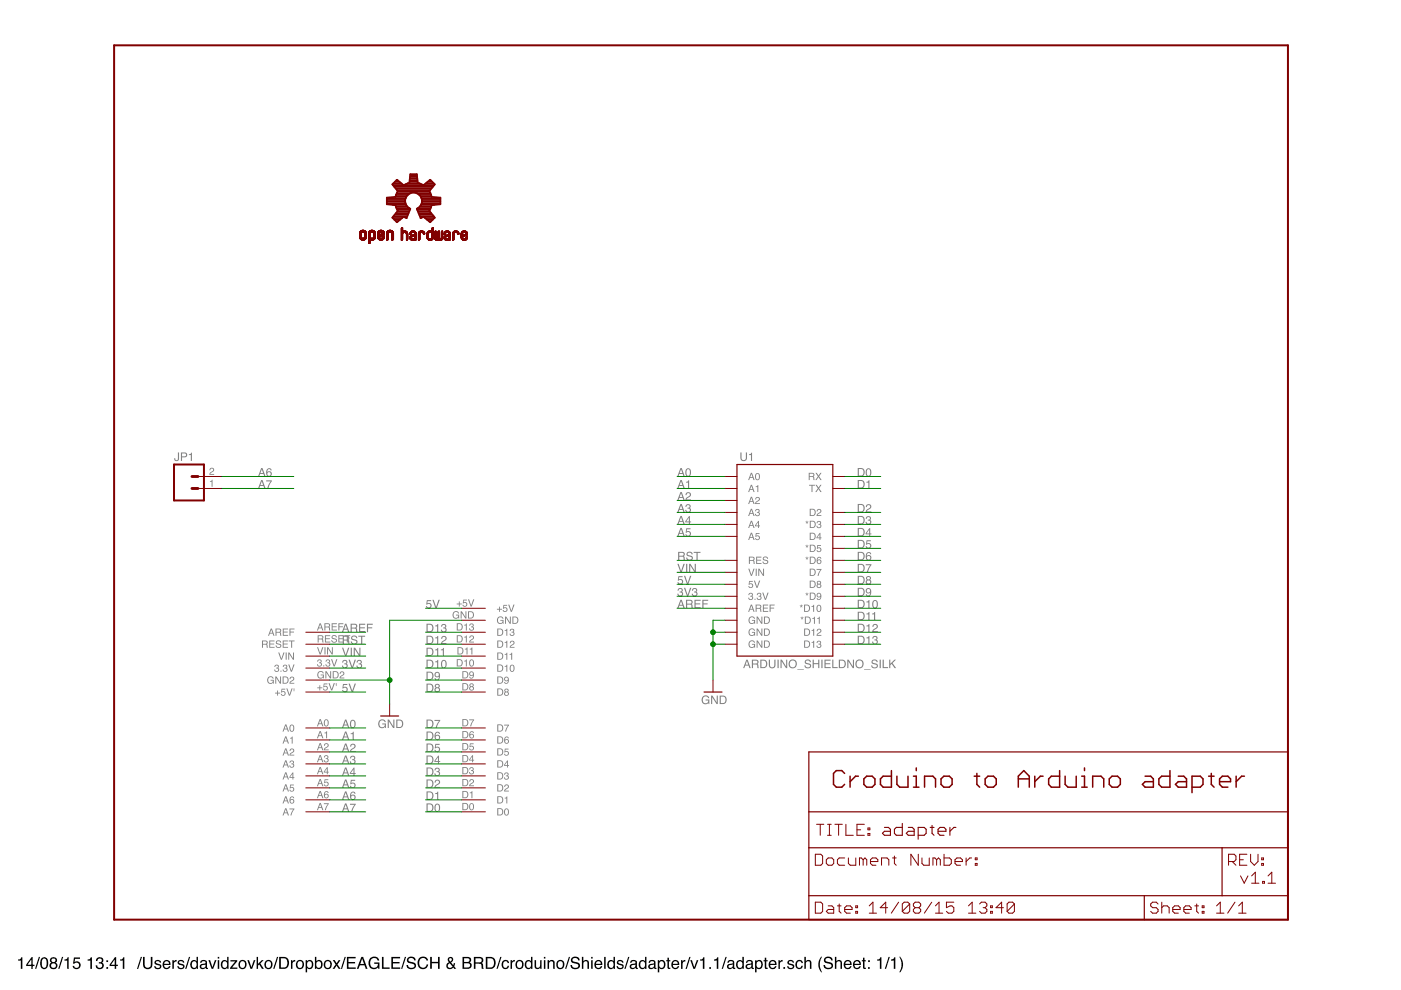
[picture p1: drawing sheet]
<svg xmlns="http://www.w3.org/2000/svg" width="297mm" height="210mm" viewBox="0 0 297 210" stroke-linecap="round" stroke-linejoin="round" font-family="sans-serif">
<path d="M3.8 203.4l.5-.1 .2-.3h.2v2.4h-.3v-1.7h-.6zM6.6 203.4l-.8 1.1h.8zM6.7 202.9h.2v1.6h.4v.3h-.4v.6h-.3v-.6h-1.1v-.3zM8.2 202.9h.3l-.8 2.5h-.3zM8.9 203.1a.91 .91 0 0 1 1.1 .1 .91 .91 0 0 1 .2 1 .9 .9 0 0 1-.3 1.1 .9 .9 0 0 1-1.2-.2 1.91 1.91 0 0 1 .2-2zM9.1 203.3a1.65 1.65 0 0 0 .1 1.9h.2a1.25 1.25 0 0 0 .2-1.9zM10.9 203.6a.42 .42 0 0 0 .8 0 .42 .42 0 0 0-.8 0zM10.8 204.8a.51 .51 0 0 0 1 0 .51 .51 0 0 0-1 0zM10.8 203.1a.7 .7 0 0 1 1-.1 .7 .7 0 0 1 0 1.1 .77 .77 0 0 1 .1 1.1 .77 .77 0 0 1-1.1 .1 .77 .77 0 0 1 .1-1.2l-.3-.5zM13.1 202.9h.3l-.8 2.5h-.3zM13.7 203.4l.4-.1 .2-.3h.3v2.4h-.4v-1.7h-.5zM15.7 203h1.3v.3h-1.1l-.1 .7a.85 .85 0 0 1 1.2 .4 .85 .85 0 0 1-.6 1.1 .85 .85 0 0 1-1-.7h.3a.55 .55 0 0 0 .8 .3 .55 .55 0 0 0 .1-.9 .55 .55 0 0 0-.8 .1h-.3zM18.6 203.4l.4-.1 .2-.3h.3v2.4h-.3v-1.7h-.6zM20.6 203.1a.72 .72 0 0 1 1-.1 .72 .72 0 0 1 .1 1.1h-.1a.8 .8 0 0 1 .2 1.2 .8 .8 0 0 1-1.2 .1l-.3-.7h.3a.51 .51 0 0 0 .4 .6 .51 .51 0 0 0 .6-.5 .51 .51 0 0 0-.5-.5l-.1-.3a.45 .45 0 0 0 .6-.3 .45 .45 0 0 0-.3-.5 .45 .45 0 0 0-.6 .2v.4h-.4zM22.6 203.6h.3v.4h-.3zM22.6 205h.3v.4h-.3zM24.3 203.4l-.8 1.1h.8zM24.4 202.9h.2v1.6h.4v.3h-.4v.6h-.3v-.6h-1.1v-.3zM25.5 203.4l.4-.1 .2-.3h.3v2.4h-.4v-1.7h-.5zM29.8 202.9h.3l-.8 2.5h-.3zM30.3 202.9h.4v1.6a.65 .65 0 0 0 .6 .7 .65 .65 0 0 0 .7-.7v-1.6h.3v1.4a1.01 1.01 0 0 1-1 1.2 1.01 1.01 0 0 1-1-1.2zM32.9 203.7a.74 .74 0 0 1 1.3 .4h-.3a.39 .39 0 0 0-.4-.3 .39 .39 0 0 0-.4 .3l.2 .2a.79 .79 0 0 1 .9 .7 .8 .8 0 0 1-.8 .5 .8 .8 0 0 1-.7-.7h.3a.45 .45 0 0 0 .4 .4 .45 .45 0 0 0 .5-.4l-.1-.1a.93 .93 0 0 1-1-.8zM34.7 203.8a.85 .85 0 0 1 1-.2 .85 .85 0 0 1 .5 1h-1.4a.53 .53 0 0 0 .4 .6 .53 .53 0 0 0 .6-.4h.3a.9 .9 0 0 1-1.3 .6 .9 .9 0 0 1-.2-1.4zM35 204l-.2 .4h1l-.3-.6zM36.5 203.6h.3v.3l.4-.3 .2-.1v.4a.5 .5 0 0 0-.5 .5v1h-.4zM37.8 203.7a.74 .74 0 0 1 1.3 .4h-.3a.39 .39 0 0 0-.4-.3 .39 .39 0 0 0-.4 .3l.2 .2a.79 .79 0 0 1 .9 .7 .8 .8 0 0 1-.8 .5 .8 .8 0 0 1-.7-.7h.3a.45 .45 0 0 0 .5 .4 .45 .45 0 0 0 .4-.4l-.1-.1a.93 .93 0 0 1-1-.8zM40.1 202.9h.2l-.8 2.5h-.2zM40.8 204a.64 .64 0 0 0-.1 .8 .64 .64 0 0 0 .8 .2 .64 .64 0 0 0 .2-.8 .64 .64 0 0 0-.9-.2zM40.7 203.7l.6-.1 .4 .2v-.9h.3v2.5h-.3v-.2a.8 .8 0 0 1-1.1 .1 .8 .8 0 0 1-.2-1zM42.7 204.8a.44 .44 0 0 0 .6 .4 .44 .44 0 0 0 .2-.7zM42.5 203.8a.8 .8 0 0 1 1.4 .2v1.1l.2 .1v.2h-.4l-.1-.2a.63 .63 0 0 1-1 .3 .63 .63 0 0 1 0-1l1-.3a.42 .42 0 0 0-.4-.4 .42 .42 0 0 0-.5 .3h-.3zM44.2 203.6h.3l.5 1.5 .6-1.5h.3l-.7 1.8h-.3zM46.2 203.6h.3v1.8h-.3zM46.2 202.9h.3v.3h-.3zM47.3 204a.64 .64 0 0 0-.1 .8 .64 .64 0 0 0 .8 .2 .64 .64 0 0 0 .1-.8 .64 .64 0 0 0-.8-.2zM47.2 203.7l.6-.1 .4 .2v-.9h.3v2.5h-.3v-.2a.8 .8 0 0 1-1.1 .1 .8 .8 0 0 1-.3-1zM48.9 203.6h1.4v.2l-1.1 1.3h1.1v.3h-1.5v-.2l1.1-1.3h-1zM51.1 203.9a.66 .66 0 0 0-.2 .9 .66 .66 0 0 0 .9 .2 .67 .67 0 0 0 .1-.9 .67 .67 0 0 0-.8-.2zM50.8 203.8a.92 .92 0 0 1 1.2 .1 .92 .92 0 0 1 0 1.3 .92 .92 0 0 1-1.2 0l-.2-.7zM52.4 203.6h.4l.5 1.5 .5-1.5h.3l-.6 1.8h-.4zM54.4 202.9h.3v1.5l.8-.8h.4l-.7 .7 .7 1.1h-.4l-.5-.9-.3 .2v.7h-.3zM56.6 203.9a.66 .66 0 0 0-.2 .9 .66 .66 0 0 0 .9 .2 .67 .67 0 0 0 .1-.9 .67 .67 0 0 0-.8-.2zM56.3 203.8a.92 .92 0 0 1 1.2 .1 .92 .92 0 0 1 0 1.3 .92 .92 0 0 1-1.2 0l-.2-.7zM58.7 202.9h.3l-.8 2.5h-.3zM59.5 203.2v1.9h.6a.99 .99 0 0 0 .8-.9 .99 .99 0 0 0-.8-1zM59.2 202.9h1a1.29 1.29 0 0 1 1.1 1.3 1.29 1.29 0 0 1-1.1 1.2h-1zM61.7 203.6h.3v.3l.3-.3 .3-.1v.4a.5 .5 0 0 0-.6 .5v1h-.3zM63.3 203.9a.66 .66 0 0 0-.2 .9 .66 .66 0 0 0 .9 .2 .67 .67 0 0 0 .1-.9 .67 .67 0 0 0-.8-.2zM63 203.8a.92 .92 0 0 1 1.2 .1 .92 .92 0 0 1 0 1.3 .92 .92 0 0 1-1.2 0l-.3-.7zM65.3 203.9a.71 .71 0 0 0-.2 .8 .71 .71 0 0 0 .7 .5 .72 .72 0 0 0 .3-.8 .72 .72 0 0 0-.7-.6zM64.8 203.6h.3v.2a.75 .75 0 0 1 .9-.2 .75 .75 0 0 1 .4 .9 .78 .78 0 0 1-.3 .9 .78 .78 0 0 1-1-.2v1h-.3zM66.8 202.9h.3v.9a.81 .81 0 0 1 1-.1 .81 .81 0 0 1 .3 1 .73 .73 0 0 1-.5 .7 .73 .73 0 0 1-.8-.2v.2h-.3zM67.2 204a.64 .64 0 0 0-.1 .8 .64 .64 0 0 0 .9 .2 .65 .65 0 0 0 0-.8 .65 .65 0 0 0-.8-.2zM69.2 203.9a.66 .66 0 0 0-.2 .9 .66 .66 0 0 0 .9 .2 .67 .67 0 0 0 .1-.9 .67 .67 0 0 0-.8-.2zM68.9 203.8a.92 .92 0 0 1 1.2 .1 .92 .92 0 0 1 0 1.3 .92 .92 0 0 1-1.2 0l-.3-.7zM70.5 203.6h.4l.5 .6 .4-.6h.4l-.6 .9 .6 .9h-.4l-.4-.7-.5 .7h-.4l.7-.9zM73.1 202.9h.2l-.8 2.5h-.2zM73.5 202.9h1.9v.3h-1.5v.8h1.4v.3h-1.4v.8h1.5v.3h-1.9zM76.8 203.3l-.4 1.1h.8zM76.6 202.9h.4l.9 2.5h-.4l-.2-.7h-1l-.3 .7h-.3zM78.5 203.2a1.13 1.13 0 0 1 1.9 .5h-.3a.83 .83 0 0 0-1.1-.5 .83 .83 0 0 0-.5 1 .83 .83 0 0 0 .7 1 .83 .83 0 0 0 .9-.8h-.8v-.3h1.1v1.3h-.2l-.1-.3a1.22 1.22 0 0 1-1.6 .1 1.22 1.22 0 0 1-.3-1.6zM81 202.9h.3v2.2h1.3v.3h-1.6zM83 202.9h1.8v.3h-1.5v.8h1.4v.3h-1.4v.8h1.6v.3h-1.9zM85.8 202.9h.3l-.8 2.5h-.3zM86.5 203a1 1 0 0 1 1.6 .6h-.3a.59 .59 0 0 0-.6-.5 .59 .59 0 0 0-.6 .6l.2 .2a1.22 1.22 0 0 1 1.4 .8 1.03 1.03 0 0 1-1 .8 1.03 1.03 0 0 1-1-.9h.3a.67 .67 0 0 0 .7 .6 .67 .67 0 0 0 .6-.6l-.1-.1a2.06 2.06 0 0 1-1.4-.7v-.4zM88.8 203.2a1.1 1.1 0 0 1 1.1-.4 1.1 1.1 0 0 1 .9 .8h-.4a.82 .82 0 0 0-1-.4 .82 .82 0 0 0-.5 1 .8 .8 0 0 0 .6 1 .8 .8 0 0 0 .9-.7h.4a1.17 1.17 0 0 1-1.5 .9 1.17 1.17 0 0 1-.8-1.5zM91.2 202.9h.3v1h1.4v-1h.3v2.5h-.3v-1.2h-1.4v1.2h-.3zM95.3 203.3h-.1a.32 .32 0 0 0 .2 .5 .32 .32 0 0 0 .4-.3 .32 .32 0 0 0-.3-.4zM95 204.5a.5 .5 0 0 0 .2 .7 .5 .5 0 0 0 .7-.3l-.5-.7zM95.1 203.1a.61 .61 0 0 1 1 .1 .61 .61 0 0 1-.5 .9l.5 .5 .1-.4h.3l-.2 .7 .4 .5h-.4l-.2-.3a.79 .79 0 0 1-1.3 .2 .79 .79 0 0 1 .4-1.3l-.3-.5zM98.4 203.2v.8h.6a.41 .41 0 0 0 .5-.4 .41 .41 0 0 0-.5-.4zM98.4 204.2v.9h.7a.46 .46 0 0 0 .6-.5 .46 .46 0 0 0-.6-.4zM98.1 202.9h1a.63 .63 0 0 1 .8 .4 .63 .63 0 0 1-.3 .8 .72 .72 0 0 1 .4 .8 .72 .72 0 0 1-.9 .5h-1zM100.8 203.2v.8h.8a.44 .44 0 0 0 .5-.4 .44 .44 0 0 0-.5-.4zM100.5 202.9h1.1a.69 .69 0 0 1 .8 .4 .69 .69 0 0 1-.3 .9l.3 .3 .2 .9h-.4l-.2-.9-.4-.2h-.8v1.1h-.3zM103.3 203.2v1.9h.7a.99 .99 0 0 0 .7-.9 .99 .99 0 0 0-.8-1zM103 202.9h1a1.29 1.29 0 0 1 1.1 1.3 1.29 1.29 0 0 1-1.1 1.2h-1zM106.1 202.9h.2l-.8 2.5h-.2zM106.6 203.8a.76 .76 0 0 1 .8-.3 .76 .76 0 0 1 .5 .7h-.3a.51 .51 0 0 0-.6-.4 .51 .51 0 0 0-.3 .8 .49 .49 0 0 0 .3 .6 .49 .49 0 0 0 .6-.4h.3a.83 .83 0 0 1-1.1 .6 .83 .83 0 0 1-.4-1.2zM108.2 203.6h.3v.3l.4-.3 .2-.1v.4a.5 .5 0 0 0-.5 .5v1h-.4zM109.8 203.9a.66 .66 0 0 0-.2 .9 .66 .66 0 0 0 1 .2 .67 .67 0 0 0 .1-.9 .67 .67 0 0 0-.9-.2zM109.5 203.8a.92 .92 0 0 1 1.3 .1 .92 .92 0 0 1 0 1.3 .92 .92 0 0 1-1.3 0l-.2-.7zM111.7 204a.64 .64 0 0 0-.1 .8 .64 .64 0 0 0 .9 .2 .64 .64 0 0 0 .1-.8 .64 .64 0 0 0-.9-.2zM111.6 203.7l.6-.1 .4 .2v-.9h.3v2.5h-.3v-.2a.8 .8 0 0 1-1.1 .1 .8 .8 0 0 1-.2-1zM113.3 203.6h.4v1.2a.47 .47 0 0 0 .6 .4 .47 .47 0 0 0 .2-.7v-.9h.3v1.8h-.3v-.3a.64 .64 0 0 1-.7 .4 .64 .64 0 0 1-.5-.7zM115.3 203.6h.3v1.8h-.3zM115.3 202.9h.3v.3h-.3zM116.1 203.6h.3v.2a.66 .66 0 0 1 .8-.2 .66 .66 0 0 1 .4 .6v1.2h-.3v-1.1a.46 .46 0 0 0-.6-.5 .46 .46 0 0 0-.3 .7v.9h-.3zM118.5 203.9a.66 .66 0 0 0-.2 .9 .66 .66 0 0 0 .9 .2 .67 .67 0 0 0 .1-.9 .67 .67 0 0 0-.8-.2zM118.2 203.8a.92 .92 0 0 1 1.2 .1 .92 .92 0 0 1 0 1.3 .92 .92 0 0 1-1.2 0l-.3-.7zM120.6 202.9h.3l-.8 2.5h-.3zM121.3 203a1 1 0 0 1 1.6 .6h-.3a.59 .59 0 0 0-.6-.5 .59 .59 0 0 0-.6 .6l.2 .2a1.22 1.22 0 0 1 1.4 .8 1.03 1.03 0 0 1-1.1 .8 1.03 1.03 0 0 1-.9-.9h.3a.67 .67 0 0 0 .6 .6 .67 .67 0 0 0 .7-.6l-.1-.1a2.06 2.06 0 0 1-1.4-.7v-.4zM123.4 202.9h.3v.9a.65 .65 0 0 1 .7-.2 .65 .65 0 0 1 .5 .6v1.2h-.3v-1.1a.46 .46 0 0 0-.6-.5 .46 .46 0 0 0-.3 .6v1h-.3zM125.3 203.6h.4v1.8h-.4zM125.3 202.9h.4v.3h-.4zM126.3 203.8a.85 .85 0 0 1 1-.2 .85 .85 0 0 1 .4 1h-1.4a.53 .53 0 0 0 .4 .6 .53 .53 0 0 0 .7-.4h.3a.9 .9 0 0 1-1.3 .6 .9 .9 0 0 1-.3-1.4zM126.5 204l-.1 .4h1l-.3-.6zM128.1 202.9h.3v2.5h-.3zM129.2 204a.64 .64 0 0 0-.1 .8 .64 .64 0 0 0 .9 .2 .64 .64 0 0 0 .1-.8 .64 .64 0 0 0-.9-.2zM129.1 203.7l.6-.1 .4 .2v-.9h.3v2.5h-.3v-.2a.8 .8 0 0 1-1.1 .1 .8 .8 0 0 1-.2-1zM131 203.7a.74 .74 0 0 1 1.2 .4h-.3a.39 .39 0 0 0-.4-.3 .39 .39 0 0 0-.4 .3l.2 .2a.79 .79 0 0 1 .9 .7 .8 .8 0 0 1-.8 .5 .8 .8 0 0 1-.7-.7h.3a.45 .45 0 0 0 .5 .4 .45 .45 0 0 0 .4-.4l-.1-.1a.93 .93 0 0 1-1-.8zM133.2 202.9h.2l-.8 2.5h-.2zM133.9 204.8a.44 .44 0 0 0 .5 .4 .44 .44 0 0 0 .3-.7zM133.7 203.8a.8 .8 0 0 1 1.3 .2v1.1l.2 .1v.2h-.3l-.2-.2a.63 .63 0 0 1-.9 .3 .63 .63 0 0 1 0-1l.9-.3a.42 .42 0 0 0-.4-.4 .42 .42 0 0 0-.4 .3h-.3zM135.9 204a.64 .64 0 0 0-.1 .8 .64 .64 0 0 0 .8 .2 .64 .64 0 0 0 .2-.8 .64 .64 0 0 0-.9-.2zM135.8 203.7l.6-.1 .4 .2v-.9h.3v2.5h-.3v-.2a.8 .8 0 0 1-1.1 .1 .8 .8 0 0 1-.3-1zM137.8 204.8a.44 .44 0 0 0 .6 .4 .44 .44 0 0 0 .2-.7zM137.6 203.8a.8 .8 0 0 1 1.4 .2v1.1l.2 .1v.2h-.4l-.1-.2a.63 .63 0 0 1-1 .3 .63 .63 0 0 1 0-1l1-.3a.42 .42 0 0 0-.4-.4 .42 .42 0 0 0-.5 .3h-.3zM139.9 203.9a.71 .71 0 0 0-.1 .8 .71 .71 0 0 0 .7 .5 .72 .72 0 0 0 .3-.8 .72 .72 0 0 0-.7-.6zM139.5 203.6h.3v.2a.75 .75 0 0 1 .9-.2 .75 .75 0 0 1 .4 .9 .78 .78 0 0 1-.4 .9 .78 .78 0 0 1-.9-.2v1h-.3zM141.5 203.1h.3v.5h.3v.2h-.3v1.2l.3 .2v.2a.44 .44 0 0 1-.6-.3v-1.3h-.2v-.2h.2zM142.6 203.8a.85 .85 0 0 1 1-.2 .85 .85 0 0 1 .4 1h-1.3a.53 .53 0 0 0 .4 .6 .53 .53 0 0 0 .6-.4h.3a.9 .9 0 0 1-1.3 .6 .9 .9 0 0 1-.3-1.4zM142.8 204l-.1 .4h1l-.3-.6zM144.4 203.6h.3v.3l.3-.3 .3-.1v.4a.5 .5 0 0 0-.6 .5v1h-.3zM146.2 202.9h.2l-.8 2.5h-.3zM146.3 203.6h.4l.5 1.5 .5-1.5h.4l-.7 1.8h-.4zM148.4 203.4l.5-.1 .2-.3h.2v2.4h-.3v-1.7h-.6zM150.4 205h.3v.4h-.3zM151.4 203.4l.5-.1 .2-.3h.2v2.4h-.3v-1.7h-.6zM153.8 202.9h.3l-.8 2.5h-.3zM154.5 204.8a.44 .44 0 0 0 .6 .4 .44 .44 0 0 0 .2-.7zM154.3 203.8a.8 .8 0 0 1 1.4 .2v1.1l.2 .1v.2h-.4l-.1-.2a.63 .63 0 0 1-1 .3 .63 .63 0 0 1 0-1l1-.3a.42 .42 0 0 0-.4-.4 .42 .42 0 0 0-.5 .3h-.3zM156.5 204a.64 .64 0 0 0-.1 .8 .64 .64 0 0 0 .9 .2 .64 .64 0 0 0 .1-.8 .64 .64 0 0 0-.9-.2zM156.4 203.7l.6-.1 .4 .2v-.9h.3v2.5h-.3v-.2a.8 .8 0 0 1-1.1 .1 .8 .8 0 0 1-.2-1zM158.4 204.8a.44 .44 0 0 0 .6 .4 .44 .44 0 0 0 .2-.7zM158.3 203.8a.8 .8 0 0 1 1.3 .2v1.1l.2 .1v.2h-.3l-.2-.2a.63 .63 0 0 1-.9 .3 .63 .63 0 0 1-.1-1l1-.3a.42 .42 0 0 0-.4-.4 .42 .42 0 0 0-.5 .3h-.2zM160.6 203.9a.71 .71 0 0 0-.2 .8 .71 .71 0 0 0 .7 .5 .72 .72 0 0 0 .3-.8 .72 .72 0 0 0-.7-.6zM160.1 203.6h.3v.2a.75 .75 0 0 1 .9-.2 .75 .75 0 0 1 .4 .9 .78 .78 0 0 1-.3 .9 .78 .78 0 0 1-1-.2v1h-.3zM162.1 203.1h.4v.5h.3v.2h-.3v1.2l.3 .2v.2a.44 .44 0 0 1-.7-.3v-1.3h-.2v-.2h.2zM163.2 203.8a.85 .85 0 0 1 1-.2 .85 .85 0 0 1 .4 1h-1.3a.53 .53 0 0 0 .4 .6 .53 .53 0 0 0 .6-.4h.3a.9 .9 0 0 1-1.3 .6 .9 .9 0 0 1-.2-1.4zM163.5 204l-.2 .4h1l-.3-.6zM165 203.6h.3v.3l.4-.3 .2-.1v.4a.5 .5 0 0 0-.5 .5v1h-.4zM166.1 205h.3v.4h-.3zM167.1 203.7a.74 .74 0 0 1 1.2 .4h-.2a.39 .39 0 0 0-.5-.3 .39 .39 0 0 0-.3 .3l.2 .2a.79 .79 0 0 1 .9 .7 .8 .8 0 0 1-.8 .5 .8 .8 0 0 1-.7-.7h.3a.45 .45 0 0 0 .4 .4 .45 .45 0 0 0 .5-.4l-.1-.1a.93 .93 0 0 1-1-.8zM168.9 203.8a.76 .76 0 0 1 .8-.3 .76 .76 0 0 1 .5 .7h-.3a.51 .51 0 0 0-.7-.4 .51 .51 0 0 0-.2 .8 .49 .49 0 0 0 .3 .6 .49 .49 0 0 0 .6-.4h.3a.83 .83 0 0 1-1.1 .6 .83 .83 0 0 1-.4-1.2zM170.5 202.9h.3v.9a.65 .65 0 0 1 .8-.2 .65 .65 0 0 1 .4 .6v1.2h-.3v-1.1a.46 .46 0 0 0-.5-.5 .46 .46 0 0 0-.4 .6v1h-.3zM174.1 202.8h.2a3.1 3.1 0 0 0 0 3.3h-.2a2.6 2.6 0 0 1 0-3.3zM174.9 203a1 1 0 0 1 1.6 .6h-.3a.59 .59 0 0 0-.6-.5 .59 .59 0 0 0-.6 .6l.3 .2a1.22 1.22 0 0 1 1.3 .8 1.03 1.03 0 0 1-1 .8 1.03 1.03 0 0 1-1-.9h.3a.67 .67 0 0 0 .7 .6 .67 .67 0 0 0 .7-.6l-.1-.1a2.06 2.06 0 0 1-1.5-.7v-.4zM177 202.9h.3v.9a.65 .65 0 0 1 .8-.2 .65 .65 0 0 1 .4 .6v1.2h-.3v-1.1a.46 .46 0 0 0-.6-.5 .46 .46 0 0 0-.3 .6v1h-.3zM179.1 203.8a.85 .85 0 0 1 1.1-.2 .85 .85 0 0 1 .4 1h-1.4a.53 .53 0 0 0 .4 .6 .53 .53 0 0 0 .6-.4h.3a.9 .9 0 0 1-1.2 .6 .9 .9 0 0 1-.3-1.4zM179.4 204l-.2 .4h1l-.3-.6zM181.1 203.8a.85 .85 0 0 1 1-.2 .85 .85 0 0 1 .4 1h-1.3a.53 .53 0 0 0 .4 .6 .53 .53 0 0 0 .6-.4h.3a.9 .9 0 0 1-1.3 .6 .9 .9 0 0 1-.3-1.4zM181.3 204l-.1 .4h1l-.3-.6zM183 203.1h.3v.5h.3v.2h-.3v1.2l.3 .2v.2a.44 .44 0 0 1-.6-.3v-1.3h-.3v-.2h.3zM184.1 203.6h.3v.4h-.3zM184.1 205h.3v.4h-.3zM186 203.4l.4-.1 .2-.3h.3v2.4h-.4v-1.7h-.5zM188.4 202.9h.3l-.8 2.5h-.3zM188.9 203.4l.5-.1 .2-.3h.2v2.4h-.3v-1.7h-.6zM190.7 202.8h.2l.3 .6a2.54 2.54 0 0 1-.3 2.7h-.2a3.1 3.1 0 0 0 0-3.3z" fill="#000"/>
<g fill="#808080">
<path d="M44.5 102l.6-.3v1.5h-.2v-1.1h-.4z"/>
<path d="M44.6 99.3a.52 .52 0 0 1 .8 .2 .52 .52 0 0 1-.5 .7l-.3 .3h.8v.2h-1l.2-.5a.59 .59 0 0 0 .5-.8h-.4l-.1 .3h-.2z"/>
<path d="M158.4 140.1l-.3 .8h.5zM158.2 139.9h.3l.7 1.8h-.3l-.2-.6h-.7l-.2 .6h-.2zM159.7 140.1v.6h.5a.31 .31 0 0 0 .4-.3 .31 .31 0 0 0-.4-.3zM159.4 139.9h.8a.49 .49 0 0 1 .6 .3 .49 .49 0 0 1-.2 .6l.2 .2 .1 .7h-.3l-.1-.7-.3-.1h-.5v.8h-.3zM161.4 140.1v1.3h.5a.7 .7 0 0 0 .5-.6 .7 .7 0 0 0-.5-.7zM161.2 139.9h.7a.91 .91 0 0 1 .8 .9 .91 .91 0 0 1-.8 .9h-.7zM163 139.9h.3v1.1a.46 .46 0 0 0 .4 .5 .46 .46 0 0 0 .5-.5v-1.1h.2v1a.72 .72 0 0 1-.7 .8 .72 .72 0 0 1-.7-.8zM164.8 139.9h.3v1.8h-.3zM165.5 139.9h.3l.9 1.4v-1.4h.2v1.8h-.3l-.9-1.5v1.5h-.2zM167.2 140.8a.93 .93 0 0 1 1.8 0 .93 .93 0 0 1-1.8 0zM167.6 140.2a.68 .68 0 0 0 0 1.1 .68 .68 0 0 0 1-.2 .67 .67 0 0 0-.1-.9 .67 .67 0 0 0-.9 0zM169 141.8h1.4v.2h-1.4zM170.8 140a.7 .7 0 0 1 1.1 .4h-.2a.42 .42 0 0 0-.4-.4 .42 .42 0 0 0-.4 .4 1.45 1.45 0 0 1 1.1 .8 .73 .73 0 0 1-.8 .5 .73 .73 0 0 1-.6-.6h.2a.47 .47 0 0 0 .5 .4 .47 .47 0 0 0 .4-.4v-.1a.89 .89 0 0 1-1.1-.8zM172.3 139.9h.2v.7h1v-.7h.2v1.8h-.2v-.9h-1v.9h-.2zM174.1 139.9h.3v1.8h-.3zM174.8 139.9h1.3v.2h-1.1v.5h1v.2h-1v.6h1.1v.3h-1.3zM176.5 139.9h.2v1.5h.9v.3h-1.1zM178.1 140.1v1.3h.4a.7 .7 0 0 0 .6-.6 .7 .7 0 0 0-.6-.7zM177.9 139.9h.7a.91 .91 0 0 1 .7 .9 .91 .91 0 0 1-.7 .9h-.7zM179.6 139.9h.3l.9 1.4v-1.4h.3v1.8h-.3l-.9-1.5v1.5h-.3zM181.3 140.8a.95 .95 0 0 1 1.9 0 .95 .95 0 0 1-1.9 0zM181.8 140.2a.68 .68 0 0 0-.1 1.1 .68 .68 0 0 0 1.1-.2 .67 .67 0 0 0-.1-.9 .67 .67 0 0 0-.9 0zM183.2 141.8h1.4v.2h-1.4zM184.9 140a.7 .7 0 0 1 1.2 .4h-.2a.42 .42 0 0 0-.5-.4 .42 .42 0 0 0-.4 .4 1.45 1.45 0 0 1 1.1 .8 .73 .73 0 0 1-.7 .5 .73 .73 0 0 1-.7-.6h.2a.47 .47 0 0 0 .5 .4 .47 .47 0 0 0 .5-.4l-.1-.1a.89 .89 0 0 1-1-.8zM186.5 139.9h.2v1.8h-.2zM187.1 139.9h.3v1.5h.9v.3h-1.2zM188.5 139.9h.3v.8l.8-.8h.4l-.8 .7 .8 1.1h-.3l-.7-.9-.2 .2v.7h-.3z"/>
<path d="M149 147.7a.8 .8 0 0 1 1.4 .3h-.3a.65 .65 0 0 0-.9-.2 .65 .65 0 0 0-.1 1 .57 .57 0 0 0 .6 .3 .57 .57 0 0 0 .5-.6h-.6v-.2h.8v1h-.2v-.3a.88 .88 0 0 1-1.2 .1 .88 .88 0 0 1-.1-1.2zM150.8 147.5h.3l.9 1.4v-1.4h.2v1.8h-.3l-.9-1.5v1.5h-.2zM152.8 147.7v1.4h.5a.7 .7 0 0 0 .5-.7 .7 .7 0 0 0-.5-.7zM152.6 147.5h.7a.91 .91 0 0 1 .8 .9 .91 .91 0 0 1-.8 .9h-.7z"/>
<path d="M80.4 152.8a.8 .8 0 0 1 1.4 .3h-.2a.65 .65 0 0 0-1-.2 .65 .65 0 0 0-.1 .9 .57 .57 0 0 0 .7 .4 .57 .57 0 0 0 .4-.6h-.6v-.2h.8v1h-.1l-.1-.3a.88 .88 0 0 1-1.2 .1 .88 .88 0 0 1-.1-1.2zM82.2 152.6h.3l.9 1.4v-1.4h.2v1.8h-.3l-.9-1.5v1.5h-.2zM84.3 152.8v1.3h.4a.7 .7 0 0 0 .5-.6 .7 .7 0 0 0-.5-.7zM84 152.6h.7a.91 .91 0 0 1 .8 .9 .91 .91 0 0 1-.8 .9h-.7z"/>
<path d="M105.8 128.6h.2v.5h.4v.2h-.4v.4h-.2v-.4h-.4v-.2h.4zM106.7 128.3h.8v.1h-.6l-.1 .4a.52 .52 0 0 1 .8 .3 .52 .52 0 0 1-.4 .7 .52 .52 0 0 1-.6-.5h.2a.33 .33 0 0 0 .5 .2 .33 .33 0 0 0 0-.5 .33 .33 0 0 0-.5 .1h-.2zM107.8 128.2h.2l.4 1.3 .5-1.3h.2l-.6 1.5h-.2z"/>
<path d="M97.3 127.5h.2v.5h.4v.1h-.4v.5h-.2v-.5h-.5v-.1h.5zM98.2 127.1h.8v.2h-.6l-.1 .4a.52 .52 0 0 1 .7 .3 .52 .52 0 0 1-.3 .7 .52 .52 0 0 1-.6-.5h.1a.33 .33 0 0 0 .5 .2 .33 .33 0 0 0 .1-.5 .33 .33 0 0 0-.5 0h-.2zM99.2 127.1h.3l.4 1.3 .4-1.3h.3l-.6 1.5h-.2z"/>
<path d="M105.6 130.9a.68 .68 0 0 1 1.1 .3h-.2a.58 .58 0 0 0-1 .1 .58 .58 0 0 0 .6 .8 .45 .45 0 0 0 .5-.5h-.5v-.2h.7v.9l-.2-.2a.77 .77 0 0 1-1.1-.1 .77 .77 0 0 1 .1-1.1zM107.1 130.7h.2l.8 1.3v-1.3h.2v1.6h-.2l-.8-1.3v1.3h-.2zM108.8 130.9v1.2h.4a.6 .6 0 0 0 .5-.6 .6 .6 0 0 0-.5-.6zM108.6 130.7h.7a.78 .78 0 0 1 .6 .8 .78 .78 0 0 1-.6 .8h-.7z"/>
<path d="M96.2 129.8a.68 .68 0 0 1 1.1 .3h-.2a.58 .58 0 0 0-1 .1 .58 .58 0 0 0 .6 .8 .45 .45 0 0 0 .5-.5h-.5v-.2h.6v.8l-.1-.2a.77 .77 0 0 1-1.2 0 .77 .77 0 0 1 .2-1.1zM97.7 129.6h.2l.8 1.3v-1.3h.2v1.5h-.2l-.8-1.2v1.2h-.2zM99.4 129.8v1.2h.4a.6 .6 0 0 0 .5-.6 .6 .6 0 0 0-.5-.6zM99.2 129.6h.6a.78 .78 0 0 1 .7 .8 .78 .78 0 0 1-.7 .7h-.6z"/>
<path d="M105.6 133.4v1.2h.4a.6 .6 0 0 0 .5-.6 .6 .6 0 0 0-.5-.6zM105.4 133.3h.7a.78 .78 0 0 1 .6 .7 .78 .78 0 0 1-.6 .8h-.7zM107 133.6l.6-.3v1.5h-.2v-1.1h-.4zM108.2 133.4a.43 .43 0 0 1 .7 0 .43 .43 0 0 1-.1 .6 .5 .5 0 0 1-.1 .9 .5 .5 0 0 1-.7-.6h.2a.32 .32 0 0 0 .5 .4 .3 .3 0 0 0 0-.6h-.2v-.2a.25 .25 0 0 0 .3-.1 .25 .25 0 0 0-.2-.3l-.5 .3z"/>
<path d="M97.1 132.3v1.2h.3a.6 .6 0 0 0 .5-.6 .6 .6 0 0 0-.5-.6zM96.8 132.1h.7a.78 .78 0 0 1 .6 .8 .78 .78 0 0 1-.6 .8h-.7zM98.4 132.5l.6-.3v1.5h-.2v-1.1h-.4zM99.7 132.3a.43 .43 0 0 1 .6-.1 .43 .43 0 0 1-.1 .7 .5 .5 0 0 1-.1 .9 .5 .5 0 0 1-.6-.6h.2a.3 .3 0 0 0 .4 .3 .3 .3 0 0 0 0-.5h-.2v-.2a.25 .25 0 0 0 .3-.2 .25 .25 0 0 0-.2-.2l-.5 .3z"/>
<path d="M105.6 136v1.2h.4a.6 .6 0 0 0 .5-.6 .6 .6 0 0 0-.5-.6zM105.4 135.8h.7a.78 .78 0 0 1 .6 .8 .78 .78 0 0 1-.6 .7h-.7zM107 136.1l.6-.2v1.4h-.2v-1h-.4zM108.3 135.9a.52 .52 0 0 1 .8 .3 .52 .52 0 0 1-.5 .7l-.3 .3h.8v.1h-1l.1-.4a.59 .59 0 0 0 .6-.8l-.4-.1-.1 .4h-.2z"/>
<path d="M97.1 134.9v1.1h.3a.6 .6 0 0 0 .5-.5 .6 .6 0 0 0-.5-.6zM96.8 134.7h.7a.78 .78 0 0 1 .6 .8 .78 .78 0 0 1-.6 .7h-.7zM98.4 135l.6-.3v1.5h-.2v-1h-.4zM99.7 134.8a.52 .52 0 0 1 .8 .3 .52 .52 0 0 1-.5 .6l-.3 .3h.8v.2h-1l.2-.5a.59 .59 0 0 0 .5-.7l-.4-.1-.1 .4h-.2z"/>
<path d="M105.6 138.5v1.2h.4a.6 .6 0 0 0 .5-.6 .6 .6 0 0 0-.5-.6zM105.4 138.3h.7a.78 .78 0 0 1 .6 .8 .78 .78 0 0 1-.6 .8h-.7zM107 138.7l.6-.3v1.5h-.2v-1.1h-.4zM108 138.7l.6-.3v1.5h-.2v-1.1h-.4z"/>
<path d="M97.2 137.4v1.2h.4a.6 .6 0 0 0 .5-.6 .6 .6 0 0 0-.5-.6zM97 137.2h.6a.78 .78 0 0 1 .7 .8 .78 .78 0 0 1-.7 .8h-.6zM98.6 137.6l.5-.3v1.5h-.2v-1.1h-.3zM99.6 137.6l.6-.3v1.5h-.2v-1.1h-.4z"/>
<path d="M105.6 141.1v1.1h.4a.6 .6 0 0 0 .5-.5 .6 .6 0 0 0-.5-.6zM105.4 140.9h.7a.78 .78 0 0 1 .6 .8 .78 .78 0 0 1-.6 .7h-.7zM107 141.2l.6-.3v1.5h-.2v-1h-.4zM108.2 141.1a.64 .64 0 0 1 .8 .1 .64 .64 0 0 1 0 .8 .53 .53 0 0 1-.6 .4 .53 .53 0 0 1-.3-.7zM108.4 141.1a.83 .83 0 0 0 .2 1.2 .7 .7 0 0 0 0-1.2z"/>
<path d="M97.1 139.9v1.2h.3a.6 .6 0 0 0 .5-.6 .6 .6 0 0 0-.5-.6zM96.8 139.8h.7a.78 .78 0 0 1 .6 .7 .78 .78 0 0 1-.6 .8h-.7zM98.4 140.1l.6-.3v1.5h-.2v-1.1h-.4zM99.6 140a.64 .64 0 0 1 .8 .1 .64 .64 0 0 1 .1 .8 .53 .53 0 0 1-.7 .4 .53 .53 0 0 1-.3-.7zM99.8 140a.83 .83 0 0 0 .2 1.2 .7 .7 0 0 0 0-1.2z"/>
<path d="M105.6 143.6v1.2h.4a.6 .6 0 0 0 .5-.6 .6 .6 0 0 0-.5-.6zM105.4 143.4h.7a.78 .78 0 0 1 .6 .8 .78 .78 0 0 1-.6 .8h-.7zM107 143.6a.66 .66 0 0 1 .8 .2 .66 .66 0 0 1 0 .8 .46 .46 0 0 1-.5 .4 .46 .46 0 0 1-.4-.4h.2a.3 .3 0 0 0 .3 .2 .3 .3 0 0 0 .3-.3v-.2a.48 .48 0 0 1-.7 0 .48 .48 0 0 1 0-.7zM107.1 144a.32 .32 0 0 0 .6 0 .32 .32 0 0 0-.6 0z"/>
<path d="M98.2 142.5v1.2h.4a.6 .6 0 0 0 .5-.6 .6 .6 0 0 0-.5-.6zM98 142.3h.6a.78 .78 0 0 1 .7 .8 .78 .78 0 0 1-.7 .7h-.6zM99.6 142.5a.66 .66 0 0 1 .8 .2 .66 .66 0 0 1 0 .8 .46 .46 0 0 1-.5 .4 .46 .46 0 0 1-.4-.4h.2a.3 .3 0 0 0 .3 .2 .3 .3 0 0 0 .3-.3v-.2a.48 .48 0 0 1-.7 0 .48 .48 0 0 1 0-.7zM99.7 142.8a.32 .32 0 0 0 .6 0 .32 .32 0 0 0-.6 0z"/>
<path d="M105.6 146.1v1.2h.4a.6 .6 0 0 0 .5-.6 .6 .6 0 0 0-.5-.6zM105.4 146h.7a.78 .78 0 0 1 .6 .7 .78 .78 0 0 1-.6 .8h-.7zM107.1 146.4a.25 .25 0 0 0 .5 0 .25 .25 0 0 0-.5 0zM107.1 147.1a.31 .31 0 0 0 .6 0 .31 .31 0 0 0-.6 0zM107 146.1a.43 .43 0 0 1 .7-.1 .43 .43 0 0 1 0 .7 .46 .46 0 0 1 0 .7 .46 .46 0 0 1-.7 0 .46 .46 0 0 1 .1-.7l-.2-.3z"/>
<path d="M98.2 145v1.2h.4a.6 .6 0 0 0 .5-.6 .6 .6 0 0 0-.5-.6zM98 144.8h.6a.78 .78 0 0 1 .7 .8 .78 .78 0 0 1-.7 .8h-.6zM99.7 145.3a.25 .25 0 0 0 .5 0 .25 .25 0 0 0-.5 0zM99.7 146a.31 .31 0 0 0 .6 0 .31 .31 0 0 0-.6 0zM99.6 145a.43 .43 0 0 1 .7-.1 .43 .43 0 0 1 0 .7 .46 .46 0 0 1 0 .7 .46 .46 0 0 1-.7 0 .46 .46 0 0 1 .1-.7l-.2-.3z"/>
<path d="M105.6 153.8v1.1h.4a.6 .6 0 0 0 .5-.6 .6 .6 0 0 0-.5-.5zM105.4 153.6h.7a.78 .78 0 0 1 .6 .8 .78 .78 0 0 1-.6 .7h-.7zM106.9 153.6h1l-.6 1.5h-.2l.1-.3 .5-1h-.8z"/>
<path d="M98.2 152.6v1.2h.4a.6 .6 0 0 0 .5-.6 .6 .6 0 0 0-.5-.6zM98 152.5h.6a.78 .78 0 0 1 .7 .7 .78 .78 0 0 1-.7 .8h-.6zM99.5 152.5h1l-.6 1.5h-.2l.1-.3 .5-1h-.8z"/>
<path d="M105.6 156.3v1.2h.4a.6 .6 0 0 0 .5-.6 .6 .6 0 0 0-.5-.6zM105.4 156.1h.7a.78 .78 0 0 1 .6 .8 .78 .78 0 0 1-.6 .8h-.7zM107.1 156.3l.5-.1 .3 .4-.6-.2-.2 .5a.51 .51 0 0 1 .8 .2 .51 .51 0 0 1-.4 .7 .51 .51 0 0 1-.6-.6zM107.1 157.2a.32 .32 0 0 0 .6 0 .32 .32 0 0 0-.6 0z"/>
<path d="M98.2 155.2v1.2h.4a.6 .6 0 0 0 .5-.6 .6 .6 0 0 0-.5-.6zM98 155h.6a.78 .78 0 0 1 .7 .8 .78 .78 0 0 1-.7 .7h-.6zM99.7 155.2l.5-.1 .3 .3-.6-.2-.2 .6a.51 .51 0 0 1 .8 .1 .51 .51 0 0 1-.4 .8 .51 .51 0 0 1-.6-.6zM99.7 156.1a.32 .32 0 0 0 .6 0 .32 .32 0 0 0-.6 0z"/>
<path d="M105.6 158.8v1.2h.4a.6 .6 0 0 0 .5-.6 .6 .6 0 0 0-.5-.6zM105.4 158.7h.7a.78 .78 0 0 1 .6 .7 .78 .78 0 0 1-.6 .8h-.7zM107 158.7h.8v.2h-.6l-.1 .4a.52 .52 0 0 1 .8 .3 .52 .52 0 0 1-.4 .7 .52 .52 0 0 1-.6-.5h.2a.33 .33 0 0 0 .5 .2 .33 .33 0 0 0 0-.5 .33 .33 0 0 0-.5 0h-.2z"/>
<path d="M98.2 157.7v1.2h.4a.6 .6 0 0 0 .5-.6 .6 .6 0 0 0-.5-.6zM98 157.5h.6a.78 .78 0 0 1 .7 .8 .78 .78 0 0 1-.7 .8h-.6zM99.6 157.6h.8v.2h-.6l-.1 .4a.52 .52 0 0 1 .8 .2 .52 .52 0 0 1-.4 .7 .52 .52 0 0 1-.6-.4h.2a.33 .33 0 0 0 .5 .2 .33 .33 0 0 0 0-.6 .33 .33 0 0 0-.5 .1h-.2z"/>
<path d="M105.6 161.4v1.2h.4a.6 .6 0 0 0 .5-.6 .6 .6 0 0 0-.5-.6zM105.4 161.2h.7a.78 .78 0 0 1 .6 .8 .78 .78 0 0 1-.6 .7h-.7zM107.5 161.5l-.5 .7h.5zM107.5 161.2h.2v1h.2v.2h-.2v.3h-.2v-.3h-.6z"/>
<path d="M98.2 160.3v1.1h.4a.6 .6 0 0 0 .5-.5 .6 .6 0 0 0-.5-.6zM98 160.1h.6a.78 .78 0 0 1 .7 .8 .78 .78 0 0 1-.7 .7h-.6zM100.1 160.4l-.5 .7h.5zM100.1 160.1h.2v1h.2v.2h-.2v.3h-.2v-.3h-.6z"/>
<path d="M105.6 163.9v1.2h.4a.6 .6 0 0 0 .5-.6 .6 .6 0 0 0-.5-.6zM105.4 163.7h.7a.78 .78 0 0 1 .6 .8 .78 .78 0 0 1-.6 .8h-.7zM107.1 163.9a.43 .43 0 0 1 .6-.1 .43 .43 0 0 1-.1 .7 .5 .5 0 0 1-.1 .8 .5 .5 0 0 1-.6-.5h.2a.3 .3 0 0 0 .4 .3 .3 .3 0 0 0 0-.5h-.2v-.2a.25 .25 0 0 0 .3-.2 .25 .25 0 0 0-.2-.3l-.5 .4z"/>
<path d="M98.2 162.8v1.2h.4a.6 .6 0 0 0 .5-.6 .6 .6 0 0 0-.5-.6zM98 162.6h.6a.78 .78 0 0 1 .7 .8 .78 .78 0 0 1-.7 .8h-.6zM99.7 162.8a.43 .43 0 0 1 .6-.1 .43 .43 0 0 1-.1 .7 .5 .5 0 0 1-.1 .8 .5 .5 0 0 1-.6-.5h.1a.3 .3 0 0 0 .5 .3 .3 .3 0 0 0 0-.5h-.2v-.2a.25 .25 0 0 0 .3-.2 .25 .25 0 0 0-.2-.3l-.5 .4z"/>
<path d="M105.6 166.5v1.1h.4a.6 .6 0 0 0 .5-.6 .6 .6 0 0 0-.5-.5zM105.4 166.3h.7a.78 .78 0 0 1 .6 .7 .78 .78 0 0 1-.6 .8h-.7zM107.1 166.4a.52 .52 0 0 1 .8 .3 .52 .52 0 0 1-.5 .6l-.3 .3h.8v.2h-1l.2-.5a.59 .59 0 0 0 .5-.7l-.4-.1-.1 .3h-.2z"/>
<path d="M98.2 165.3v1.2h.4a.6 .6 0 0 0 .5-.6 .6 .6 0 0 0-.5-.6zM98 165.2h.6a.78 .78 0 0 1 .7 .7 .78 .78 0 0 1-.7 .8h-.6zM99.7 165.3a.52 .52 0 0 1 .8 .2 .52 .52 0 0 1-.5 .7l-.3 .3h.8v.2h-1l.1-.5a.59 .59 0 0 0 .6-.8h-.4l-.1 .3h-.2z"/>
<path d="M105.6 169v1.2h.4a.6 .6 0 0 0 .5-.6 .6 .6 0 0 0-.5-.6zM105.4 168.8h.7a.78 .78 0 0 1 .6 .8 .78 .78 0 0 1-.6 .8h-.7zM107 169.2l.6-.3v1.5h-.2v-1.1h-.4z"/>
<path d="M98.2 167.9v1.2h.4a.6 .6 0 0 0 .5-.6 .6 .6 0 0 0-.5-.6zM98 167.7h.6a.78 .78 0 0 1 .7 .8 .78 .78 0 0 1-.7 .7h-.6zM99.6 168l.6-.3v1.5h-.2v-1h-.4z"/>
<path d="M105.6 171.5v1.2h.4a.6 .6 0 0 0 .5-.6 .6 .6 0 0 0-.5-.6zM105.4 171.4h.7a.78 .78 0 0 1 .6 .7 .78 .78 0 0 1-.6 .8h-.7zM107 171.5a.64 .64 0 0 1 .8 .2 .64 .64 0 0 1 .1 .8 .53 .53 0 0 1-.7 .4 .53 .53 0 0 1-.3-.7zM107.2 171.6a.83 .83 0 0 0 .2 1.2 .7 .7 0 0 0 0-1.2z"/>
<path d="M98.2 170.4v1.2h.4a.6 .6 0 0 0 .5-.6 .6 .6 0 0 0-.5-.6zM98 170.2h.6a.78 .78 0 0 1 .7 .8 .78 .78 0 0 1-.7 .8h-.6zM99.6 170.4a.64 .64 0 0 1 .8 .2 .64 .64 0 0 1 .1 .8 .53 .53 0 0 1-.7 .4 .53 .53 0 0 1-.3-.7zM99.8 170.5a.83 .83 0 0 0 .2 1.1 .7 .7 0 0 0 0-1.1z"/>
<path d="M60.6 171.6l-.3 .7h.5zM60.5 171.4h.2l.6 1.5h-.3l-.1-.5h-.6l-.2 .5h-.2zM61.4 171.4h1l-.6 1.5h-.2l.1-.3 .5-1h-.8z"/>
<path d="M67.9 170.5l-.3 .6h.5zM67.8 170.2h.2l.6 1.6h-.3l-.1-.5h-.6l-.2 .5h-.2zM68.7 170.3h1l-.6 1.5h-.2v-.3l.6-1h-.8z"/>
<path d="M60.6 169l-.3 .7h.5zM60.5 168.8h.2l.6 1.6h-.3l-.1-.5h-.6l-.2 .5h-.2zM61.6 169l.5-.1 .3 .4-.6-.2-.2 .5a.51 .51 0 0 1 .8 .2 .51 .51 0 0 1-.4 .7 .51 .51 0 0 1-.6-.6zM61.6 169.9a.32 .32 0 0 0 .6 0 .32 .32 0 0 0-.6 0z"/>
<path d="M67.9 167.9l-.3 .7h.5zM67.8 167.7h.2l.6 1.5h-.3l-.1-.4h-.6l-.2 .4h-.2zM68.8 167.9l.6-.1 .3 .3-.6-.2-.2 .6a.51 .51 0 0 1 .8 .1 .51 .51 0 0 1-.4 .8 .51 .51 0 0 1-.6-.6zM68.9 168.8a.32 .32 0 0 0 .6 0 .32 .32 0 0 0-.6 0z"/>
<path d="M60.6 166.5l-.3 .7h.5zM60.5 166.3h.2l.6 1.5h-.3l-.1-.4h-.6l-.2 .4h-.2zM61.5 166.3h.8v.2h-.6l-.1 .4a.52 .52 0 0 1 .8 .3 .52 .52 0 0 1-.4 .7 .52 .52 0 0 1-.6-.5h.2a.33 .33 0 0 0 .4 .2 .33 .33 0 0 0 .1-.5 .33 .33 0 0 0-.5 .1l-.2-.1z"/>
<path d="M67.9 165.4l-.3 .7h.5zM67.8 165.2h.2l.6 1.5h-.3l-.1-.5h-.6l-.2 .5h-.2zM68.8 165.2h.8v.2h-.6l-.1 .4a.52 .52 0 0 1 .8 .3 .52 .52 0 0 1-.4 .7 .52 .52 0 0 1-.6-.5h.2a.33 .33 0 0 0 .4 .2 .33 .33 0 0 0 .1-.5 .33 .33 0 0 0-.5 0h-.2z"/>
<path d="M60.6 164l-.3 .6h.5zM60.5 163.7h.2l.6 1.6h-.3l-.1-.5h-.6l-.2 .5h-.2zM62 164.1l-.5 .6h.5zM62 163.8h.2v.9h.2v.2h-.2v.4h-.2v-.4h-.7z"/>
<path d="M67.9 162.9l-.3 .6h.5zM67.8 162.6h.2l.6 1.6h-.3l-.1-.5h-.6l-.2 .5h-.2zM69.3 163l-.5 .6h.5zM69.3 162.7h.2v.9h.2v.2h-.2v.4h-.2v-.4h-.7z"/>
<path d="M60.6 161.4l-.3 .7h.5zM60.5 161.2h.2l.6 1.5h-.3l-.1-.4h-.6l-.2 .4h-.2zM61.5 161.3a.43 .43 0 0 1 .7 0 .43 .43 0 0 1-.1 .6 .5 .5 0 0 1-.1 .9 .5 .5 0 0 1-.7-.5h.2a.3 .3 0 0 0 .5 .3 .3 .3 0 0 0 0-.5l-.2-.1v-.1a.25 .25 0 0 0 .3-.2 .25 .25 0 0 0-.2-.3l-.5 .3z"/>
<path d="M67.9 160.3l-.3 .7h.5zM67.8 160.1h.2l.6 1.5h-.3l-.1-.4h-.6l-.2 .4h-.2zM68.8 160.2a.43 .43 0 0 1 .7 0 .43 .43 0 0 1-.1 .6 .5 .5 0 0 1-.1 .9 .5 .5 0 0 1-.7-.5h.2a.3 .3 0 0 0 .5 .3 .3 .3 0 0 0 0-.6h-.3l.1-.1a.25 .25 0 0 0 .3-.2 .25 .25 0 0 0-.2-.3l-.5 .3z"/>
<path d="M60.6 158.9l-.3 .7h.5zM60.5 158.7h.2l.6 1.5h-.3l-.1-.5h-.6l-.2 .5h-.2zM61.6 158.8a.52 .52 0 0 1 .8 .2 .52 .52 0 0 1-.5 .7l-.3 .3h.8v.2h-1l.1-.5a.59 .59 0 0 0 .6-.8h-.4l-.1 .3h-.2z"/>
<path d="M67.9 157.8l-.3 .6h.5zM67.8 157.5h.2l.6 1.6h-.3l-.1-.5h-.6l-.2 .5h-.2zM68.9 157.7a.52 .52 0 0 1 .8 .2 .52 .52 0 0 1-.5 .7l-.3 .3h.8v.2h-1l.1-.5a.59 .59 0 0 0 .6-.8h-.4l-.1 .3h-.2z"/>
<path d="M60.6 156.4l-.3 .6h.5zM60.5 156.1h.2l.6 1.6h-.3l-.1-.5h-.6l-.2 .5h-.2zM61.5 156.5l.5-.3v1.5h-.2v-1.1h-.3z"/>
<path d="M67.9 155.2l-.3 .7h.5zM67.8 155h.2l.6 1.5h-.3l-.1-.4h-.6l-.2 .4h-.2zM68.8 155.3l.5-.2v1.4h-.2v-1h-.3z"/>
<path d="M60.6 153.8l-.3 .7h.5zM60.5 153.6h.2l.6 1.5h-.3l-.1-.4h-.6l-.2 .4h-.2zM61.5 153.8a.64 .64 0 0 1 .8 .1 .64 .64 0 0 1 .1 .8 .53 .53 0 0 1-.7 .4 .53 .53 0 0 1-.3-.7zM61.7 153.8a.83 .83 0 0 0 .2 1.2 .7 .7 0 0 0 0-1.2z"/>
<path d="M67.9 152.7l-.3 .7h.5zM67.8 152.5h.2l.6 1.5h-.3l-.1-.5h-.6l-.2 .5h-.2zM68.8 152.7a.64 .64 0 0 1 .8 .1 .64 .64 0 0 1 0 .8 .53 .53 0 0 1-.6 .4 .53 .53 0 0 1-.3-.7zM69 152.7a.83 .83 0 0 0 .2 1.2 .7 .7 0 0 0 0-1.2z"/>
<path d="M58.8 146.4h.1v.5h.5v.1h-.5v.5h-.1v-.5h-.5v-.1h.5zM59.7 146h.8v.2h-.7v.4a.52 .52 0 0 1 .7 .3 .52 .52 0 0 1-.3 .7 .52 .52 0 0 1-.7-.5h.2a.33 .33 0 0 0 .5 .2 .33 .33 0 0 0 .1-.5 .33 .33 0 0 0-.5 0h-.2zM60.7 146h.2l.5 1.3 .4-1.3h.2l-.5 1.5h-.2zM62.2 146h.2v.6h-.1z"/>
<path d="M67.7 145.3h.2v.4h.4v.2h-.4v.5h-.2v-.5h-.4v-.2h.4zM68.6 144.9h.8v.2h-.6l-.1 .4a.52 .52 0 0 1 .8 .2 .52 .52 0 0 1-.4 .8 .52 .52 0 0 1-.6-.5h.2a.33 .33 0 0 0 .5 .2 .33 .33 0 0 0 0-.6 .33 .33 0 0 0-.5 .1h-.2zM69.7 144.8h.2l.4 1.4 .5-1.4h.2l-.6 1.6h-.2zM71.2 144.8h.2l-.1 .7h-.1z"/>
<path d="M56.9 143.6a.68 .68 0 0 1 1.1 .3h-.2a.58 .58 0 0 0-1 .1 .58 .58 0 0 0 .6 .8 .45 .45 0 0 0 .5-.5h-.5v-.2h.6v.9l-.1-.2a.77 .77 0 0 1-1.2-.1 .77 .77 0 0 1 .2-1.1zM58.4 143.4h.2l.8 1.3v-1.3h.2v1.6h-.2l-.8-1.3v1.3h-.2zM60.1 143.6v1.2h.4a.6 .6 0 0 0 .5-.6 .6 .6 0 0 0-.5-.6zM59.9 143.4h.6a.78 .78 0 0 1 .7 .8 .78 .78 0 0 1-.7 .8h-.6zM61.6 143.6a.52 .52 0 0 1 .8 .2 .52 .52 0 0 1-.5 .7l-.3 .3h.8v.2h-1l.1-.5a.59 .59 0 0 0 .6-.8h-.4l-.1 .3h-.2z"/>
<path d="M67.5 142.5a.68 .68 0 0 1 1.1 .3h-.2a.58 .58 0 0 0-.9 .1 .58 .58 0 0 0 .5 .8 .45 .45 0 0 0 .5-.5h-.5v-.2h.7v.8l-.2-.2a.77 .77 0 0 1-1.1 0 .77 .77 0 0 1 .1-1.1zM69 142.3h.2l.8 1.2v-1.2h.2v1.5h-.2l-.8-1.2v1.2h-.2zM70.8 142.5v1.2h.3a.6 .6 0 0 0 .5-.6 .6 .6 0 0 0-.5-.6zM70.5 142.3h.7a.78 .78 0 0 1 .6 .8 .78 .78 0 0 1-.6 .7h-.7zM72.2 142.4a.52 .52 0 0 1 .8 .3 .52 .52 0 0 1-.5 .7l-.3 .3h.8v.1h-1l.2-.4a.59 .59 0 0 0 .5-.8l-.3-.1-.2 .4h-.2z"/>
<path d="M58.3 141a.43 .43 0 0 1 .7 0 .43 .43 0 0 1-.1 .6 .5 .5 0 0 1-.1 .9 .5 .5 0 0 1-.7-.5h.2a.3 .3 0 0 0 .5 .3 .3 .3 0 0 0 0-.6h-.3l.1-.1a.25 .25 0 0 0 .3-.2 .25 .25 0 0 0-.2-.3l-.5 .3zM59.5 142.2h.2v.2h-.2zM60.1 141a.43 .43 0 0 1 .7 0 .43 .43 0 0 1-.1 .6 .5 .5 0 0 1-.1 .9 .5 .5 0 0 1-.7-.5h.2a.3 .3 0 0 0 .5 .3 .3 .3 0 0 0 0-.6h-.3l.1-.1a.25 .25 0 0 0 .3-.2 .25 .25 0 0 0-.2-.3l-.5 .3zM61.1 140.9h.2l.5 1.3 .4-1.3h.3l-.6 1.5h-.2z"/>
<path d="M67.4 139.9a.43 .43 0 0 1 .7 0 .43 .43 0 0 1-.1 .6 .5 .5 0 0 1-.1 .9 .5 .5 0 0 1-.7-.6h.2a.3 .3 0 0 0 .4 .4 .3 .3 0 0 0 .1-.6h-.3l.1-.2a.25 .25 0 0 0 .3-.1 .25 .25 0 0 0-.3-.3l-.4 .3zM68.5 141.1h.3v.2h-.3zM69.2 139.9a.43 .43 0 0 1 .7 0 .43 .43 0 0 1-.1 .6 .5 .5 0 0 1-.1 .9 .5 .5 0 0 1-.7-.6h.2a.3 .3 0 0 0 .4 .4 .3 .3 0 0 0 0-.6h-.2l.1-.2a.25 .25 0 0 0 .3-.1 .25 .25 0 0 0-.3-.3l-.5 .3zM70.2 139.8h.2l.5 1.3 .4-1.3h.2l-.5 1.5h-.3z"/>
<path d="M59 138.3h.2l.5 1.4 .4-1.4h.2l-.5 1.6h-.3zM60.6 138.3h.2v1.6h-.2zM61.1 138.3h.3l.7 1.3v-1.3h.2v1.6h-.2l-.8-1.3v1.3h-.2z"/>
<path d="M67.2 137.2h.2l.5 1.3 .4-1.3h.3l-.6 1.6h-.2zM68.8 137.2h.2v1.6h-.2zM69.3 137.2h.3l.8 1.3v-1.3h.2v1.6h-.3l-.8-1.3v1.3h-.2z"/>
<path d="M55.8 136v.5h.4a.27 .27 0 0 0 .4-.2 .27 .27 0 0 0-.3-.3zM55.5 135.8h.8a.42 .42 0 0 1 .4 .3 .42 .42 0 0 1-.2 .5l.3 .7h-.2l-.1-.5-.3-.1h-.4v.6h-.3zM57.1 135.8h1.1v.2h-.9v.5h.8v.1h-.8v.6h.9v.1h-1.1zM58.6 135.9l.4-.1a.5 .5 0 0 1 .6 .5h-.2a.36 .36 0 0 0-.4-.4 .36 .36 0 0 0-.3 .4l.1 .1a.66 .66 0 0 1 .8 .8 .66 .66 0 0 1-.7 .2 .66 .66 0 0 1-.5-.6h.2a.4 .4 0 0 0 .4 .4 .4 .4 0 0 0 .4-.4 .64 .64 0 0 1-.7-.2 .64 .64 0 0 1-.1-.7zM59.9 135.8h1.2v.2h-1v.5h.9v.1h-.9v.6h1v.1h-1.2zM61.2 135.8h1.3v.2h-.6v1.3h-.2v-1.3h-.5z"/>
<path d="M67.6 134.9v.5h.4a.27 .27 0 0 0 .4-.3 .27 .27 0 0 0-.3-.2zM67.4 134.7h.7a.42 .42 0 0 1 .4 .3 .42 .42 0 0 1-.1 .5l.2 .7h-.2l-.1-.5-.3-.1h-.4v.6h-.2zM68.9 134.7h1.1v.2h-.9v.4h.8v.2h-.8v.5h.9v.2h-1.1zM70.4 134.8l.4-.1a.5 .5 0 0 1 .6 .4h-.2a.36 .36 0 0 0-.4-.3 .36 .36 0 0 0-.3 .4l.1 .1a.66 .66 0 0 1 .8 .8 .66 .66 0 0 1-.7 .2 .66 .66 0 0 1-.5-.6h.2a.4 .4 0 0 0 .4 .4 .4 .4 0 0 0 .4-.4v-.1a.64 .64 0 0 1-.7-.2 .64 .64 0 0 1-.1-.6zM71.7 134.7h1.2v.2h-1v.4h.9v.2h-.9v.5h1v.2h-1.2zM73 134.7h1.3v.2h-.6v1.3h-.2v-1.3h-.5z"/>
<path d="M57.5 133.5l-.2 .7h.4zM57.4 133.3h.2l.6 1.5h-.2l-.2-.5h-.6l-.2 .5h-.2zM58.6 133.4v.6h.5a.27 .27 0 0 0 .3-.3 .27 .27 0 0 0-.3-.3zM58.4 133.3h.7a.42 .42 0 0 1 .5 .2 .42 .42 0 0 1-.2 .5l.3 .8h-.3v-.6l-.3-.1h-.5v.7h-.2zM59.9 133.3h1.2v.2h-.9v.4h.8v.2h-.8v.5h.9v.2h-1.2zM61.4 133.3h1v.2h-.8v.4h.7v.2h-.7v.7h-.2z"/>
<path d="M67.9 132.4l-.3 .7h.5zM67.8 132.1h.2l.6 1.6h-.3l-.1-.5h-.6l-.2 .5h-.2zM69 132.3v.6h.5a.27 .27 0 0 0 .3-.3 .27 .27 0 0 0-.3-.3zM68.8 132.1h.7a.42 .42 0 0 1 .5 .3 .42 .42 0 0 1-.2 .5l.3 .8h-.3l-.1-.6-.2-.1h-.5v.7h-.2zM70.3 132.1h1.1v.2h-.9v.5h.9v.2h-.9v.5h1v.2h-1.2zM71.7 132.1h1.1v.2h-.8v.5h.7v.2h-.7v.7h-.3z"/>
<path d="M157 95.9h.2v1.1a.46 .46 0 0 0 .5 .6 .46 .46 0 0 0 .4-.6v-1.1h.3v1a.72 .72 0 0 1-.7 .9 .72 .72 0 0 1-.7-.9zM158.8 96.3l.7-.3v1.7h-.3v-1.2h-.4z"/>
<path d="M171.7 100.4v.6h.4a.27 .27 0 0 0 .4-.3 .27 .27 0 0 0-.3-.3zM171.5 100.3h.7a.42 .42 0 0 1 .5 .2 .42 .42 0 0 1-.2 .5l.2 .8h-.2l-.1-.6-.3-.1h-.4v.7h-.2zM172.9 100.3h.3l.3 .5 .4-.5h.3l-.5 .7 .5 .8h-.3l-.4-.6-.4 .6h-.2l.5-.8z"/>
<path d="M171.5 102.8h1.3v.2h-.5v1.3h-.2v-1.3h-.6zM172.9 102.8h.2l.4 .6 .4-.6h.3l-.5 .7 .5 .8h-.3l-.4-.6-.4 .6h-.2l.5-.8z"/>
<path d="M171.9 108.1v1.1h.4a.6 .6 0 0 0 .4-.6 .6 .6 0 0 0-.4-.5zM171.7 107.9h.6a.78 .78 0 0 1 .6 .7 .78 .78 0 0 1-.6 .8h-.6zM173.3 108a.52 .52 0 0 1 .8 .2 .52 .52 0 0 1-.5 .7l-.3 .3h.8v.2h-1l.2-.5a.59 .59 0 0 0 .6-.7l-.4-.1-.2 .3h-.1z"/>
<path d="M170.8 110.6h.2v-.2h.2v.2h.2v.1l-.2 .1 .1 .2h-.1l-.1-.2-.1 .2h-.2l.2-.2-.2-.1zM171.9 110.6v1.2h.4a.6 .6 0 0 0 .4-.6 .6 .6 0 0 0-.4-.6zM171.7 110.4h.6a.78 .78 0 0 1 .7 .8 .78 .78 0 0 1-.7 .7h-.6zM173.3 110.5a.43 .43 0 0 1 .7 0 .43 .43 0 0 1-.1 .7 .5 .5 0 0 1-.1 .8 .5 .5 0 0 1-.7-.5h.2a.3 .3 0 0 0 .4 .3 .3 .3 0 0 0 0-.5h-.2l.1-.2a.25 .25 0 0 0 .3-.2 .25 .25 0 0 0-.3-.3l-.5 .3z"/>
<path d="M171.9 113.1v1.2h.4a.6 .6 0 0 0 .4-.6 .6 .6 0 0 0-.4-.6zM171.7 113h.6a.78 .78 0 0 1 .6 .7 .78 .78 0 0 1-.6 .8h-.6zM173.8 113.3l-.5 .7h.5zM173.8 113h.1v1h.3v.1h-.3v.4h-.1v-.4h-.7z"/>
<path d="M170.8 115.6l.2 .1v-.2h.2v.2l.2-.1v.2h-.2l.1 .2-.1 .1-.1-.2-.1 .2-.2-.1 .2-.2h-.2zM171.9 115.7v1.1h.4a.6 .6 0 0 0 .4-.5 .6 .6 0 0 0-.4-.6zM171.7 115.5h.6a.78 .78 0 0 1 .7 .8 .78 .78 0 0 1-.7 .7h-.6zM173.3 115.6h.8v.1h-.7v.5a.52 .52 0 0 1 .7 .2 .52 .52 0 0 1-.3 .7 .52 .52 0 0 1-.7-.5h.2a.33 .33 0 0 0 .5 .2 .33 .33 0 0 0 0-.5 .33 .33 0 0 0-.5 .1h-.1z"/>
<path d="M170.8 118.2l.2 .1v-.3h.2v.3l.2-.1v.1l-.2 .1 .1 .2h-.1l-.1-.2-.1 .2h-.2l.2-.2-.2-.1zM171.9 118.2v1.2h.4a.6 .6 0 0 0 .4-.6 .6 .6 0 0 0-.4-.6zM171.7 118h.6a.78 .78 0 0 1 .7 .8 .78 .78 0 0 1-.7 .8h-.6zM173.3 118.2l.6-.1 .2 .4-.6-.2-.2 .5a.51 .51 0 0 1 .8 .2 .51 .51 0 0 1-.3 .7 .51 .51 0 0 1-.6-.6zM173.4 119.1a.32 .32 0 0 0 .6 0 .32 .32 0 0 0-.6 0z"/>
<path d="M171.9 120.7v1.2h.4a.6 .6 0 0 0 .4-.6 .6 .6 0 0 0-.4-.6zM171.7 120.6h.6a.78 .78 0 0 1 .6 .7 .78 .78 0 0 1-.6 .8h-.6zM173.1 120.6h1.1l-.7 1.5h-.2l.1-.3 .6-1h-.9z"/>
<path d="M171.9 123.3v1.2h.4a.6 .6 0 0 0 .4-.6 .6 .6 0 0 0-.4-.6zM171.7 123.1h.6a.78 .78 0 0 1 .6 .8 .78 .78 0 0 1-.6 .7h-.6zM173.4 123.6a.25 .25 0 0 0 .5 0 .25 .25 0 0 0-.5 0zM173.3 124.2a.31 .31 0 0 0 .6 0 .31 .31 0 0 0-.6 0zM173.3 123.3a.43 .43 0 0 1 .6-.1 .43 .43 0 0 1 0 .6 .46 .46 0 0 1 .1 .7 .46 .46 0 0 1-.7 0 .46 .46 0 0 1 .1-.7l-.2-.2z"/>
<path d="M170.8 125.8l.2 .1v-.3h.2v.3l.2-.1v.1l-.2 .1 .1 .2-.1 .1-.1-.2-.1 .2-.2-.1 .2-.2-.2-.1zM171.9 125.8v1.2h.4a.6 .6 0 0 0 .4-.6 .6 .6 0 0 0-.4-.6zM171.7 125.6h.6a.78 .78 0 0 1 .7 .8 .78 .78 0 0 1-.7 .8h-.6zM173.3 125.8a.66 .66 0 0 1 .8 .2 .66 .66 0 0 1 0 .9 .46 .46 0 0 1-.5 .3 .46 .46 0 0 1-.5-.4h.2a.3 .3 0 0 0 .4 .3 .3 .3 0 0 0 .2-.4l.1-.2a.48 .48 0 0 1-.8 0 .48 .48 0 0 1 .1-.7zM173.3 126.2a.35 .35 0 0 0 .7 0 .35 .35 0 0 0-.7 0z"/>
<path d="M169.6 128.3l.2 .1v-.2h.1v.2l.3-.1v.2h-.2l.1 .2-.1 .1-.1-.2-.2 .2-.1-.1 .2-.2h-.2zM170.7 128.4v1.1h.4a.6 .6 0 0 0 .4-.5 .6 .6 0 0 0-.4-.6zM170.5 128.2h.6a.78 .78 0 0 1 .6 .8 .78 .78 0 0 1-.6 .7h-.6zM172.1 128.5l.5-.3v1.5h-.2v-1h-.3zM173.3 128.4a.64 .64 0 0 1 .8 .1 .64 .64 0 0 1 0 .8 .53 .53 0 0 1-.7 .4 .53 .53 0 0 1-.3-.7zM173.5 128.4a.83 .83 0 0 0 .1 1.2 .7 .7 0 0 0 0-1.2z"/>
<path d="M169.8 130.9l.2 .1v-.3h.1v.3l.2-.1 .1 .1-.2 .1 .1 .2h-.1l-.1-.2-.2 .2h-.1l.2-.2-.3-.1zM170.9 130.9v1.2h.3a.6 .6 0 0 0 .5-.6 .6 .6 0 0 0-.5-.6zM170.6 130.7h.7a.78 .78 0 0 1 .6 .8 .78 .78 0 0 1-.6 .8h-.7zM172.2 131.1l.6-.3v1.5h-.2v-1.1h-.4zM173.3 131.1l.5-.3v1.5h-.2v-1.1h-.3z"/>
<path d="M170.7 133.4v1.2h.4a.6 .6 0 0 0 .5-.6 .6 .6 0 0 0-.5-.6zM170.5 133.3h.6a.78 .78 0 0 1 .7 .7 .78 .78 0 0 1-.7 .8h-.6zM172.1 133.6l.5-.3v1.5h-.2v-1.1h-.3zM173.3 133.4a.52 .52 0 0 1 .8 .2 .52 .52 0 0 1-.5 .7l-.3 .3h.8v.2h-1l.2-.5a.59 .59 0 0 0 .6-.8h-.4l-.2 .3h-.1z"/>
<path d="M170.7 136v1.2h.4a.6 .6 0 0 0 .5-.6 .6 .6 0 0 0-.5-.6zM170.5 135.8h.6a.78 .78 0 0 1 .7 .8 .78 .78 0 0 1-.7 .7h-.6zM172.1 136.1l.5-.2v1.4h-.2v-1h-.3zM173.3 135.9a.43 .43 0 0 1 .7 0 .43 .43 0 0 1-.1 .6 .5 .5 0 0 1-.1 .9 .5 .5 0 0 1-.7-.5h.2a.3 .3 0 0 0 .4 .3 .3 .3 0 0 0 0-.5h-.2l.1-.2a.25 .25 0 0 0 .3-.2 .25 .25 0 0 0-.3-.3l-.5 .3z"/>
<path d="M159.3 100.5l-.2 .7h.4zM159.2 100.3h.2l.6 1.5h-.2l-.2-.5h-.6l-.2 .5h-.2zM160.3 100.4a.64 .64 0 0 1 .8 .2 .64 .64 0 0 1 0 .8 .53 .53 0 0 1-.7 .4 .53 .53 0 0 1-.3-.7zM160.5 100.5a.83 .83 0 0 0 .1 1.2 .7 .7 0 0 0 0-1.2z"/>
<path d="M159.3 103l-.2 .7h.4zM159.2 102.8h.2l.6 1.5h-.2l-.2-.4h-.6l-.2 .4h-.2zM160.2 103.1l.6-.3v1.5h-.2v-1h-.4z"/>
<path d="M159.3 105.6l-.2 .6h.4zM159.2 105.3h.2l.6 1.6h-.2l-.2-.5h-.6l-.2 .5h-.2zM160.3 105.5a.52 .52 0 0 1 .8 .2 .52 .52 0 0 1-.5 .7l-.3 .3h.8v.2h-1l.2-.5a.59 .59 0 0 0 .5-.8h-.3l-.2 .3h-.2z"/>
<path d="M159.3 108.1l-.2 .7h.4zM159.2 107.9h.2l.6 1.5h-.2l-.2-.5h-.6l-.2 .5h-.2zM160.3 108a.43 .43 0 0 1 .6 0 .43 .43 0 0 1 0 .6 .5 .5 0 0 1-.1 .9 .5 .5 0 0 1-.7-.6h.2a.3 .3 0 0 0 .4 .4 .3 .3 0 0 0 0-.6h-.2v-.1a.25 .25 0 0 0 .4-.2 .25 .25 0 0 0-.3-.3l-.5 .3z"/>
<path d="M159.3 110.6l-.2 .7h.4zM159.2 110.4h.2l.6 1.5h-.2l-.2-.4h-.6l-.2 .4h-.2zM160.7 110.7l-.5 .7h.5zM160.8 110.4h.1v1h.2v.2h-.2v.3h-.2v-.3h-.6z"/>
<path d="M159.3 113.2l-.2 .7h.4zM159.2 113h.2l.6 1.5h-.2l-.2-.5h-.6l-.2 .5h-.2zM160.3 113h.7v.2h-.6l-.1 .4a.52 .52 0 0 1 .8 .3 .52 .52 0 0 1-.4 .7 .52 .52 0 0 1-.6-.5h.2a.33 .33 0 0 0 .5 .2 .33 .33 0 0 0 0-.5 .33 .33 0 0 0-.5 0h-.2z"/>
<path d="M158.6 120.6h.3l.4 1.3 .5-1.3h.2l-.6 1.5h-.2zM160.2 120.6h.2v1.5h-.2zM160.8 120.6h.2l.8 1.2v-1.2h.2v1.5h-.2l-.8-1.2v1.2h-.2z"/>
<path d="M159 118.2v.5h.5a.27 .27 0 0 0 .3-.2 .27 .27 0 0 0-.3-.3zM158.8 118h.7a.42 .42 0 0 1 .5 .3 .42 .42 0 0 1-.2 .5l.3 .8h-.3l-.1-.6-.2-.1h-.5v.7h-.2zM160.3 118h1.1v.2h-.9v.5h.9v.2h-.9v.5h1v.2h-1.2zM161.9 118.1l.4-.1a.5 .5 0 0 1 .5 .5h-.2a.36 .36 0 0 0-.3-.3 .36 .36 0 0 0-.4 .3l.1 .1a.66 .66 0 0 1 .8 .8 .66 .66 0 0 1-.7 .2 .66 .66 0 0 1-.4-.5h.2a.4 .4 0 0 0 .4 .3 .4 .4 0 0 0 .4-.3l-.1-.1a.64 .64 0 0 1-.6-.2 .64 .64 0 0 1-.1-.7z"/>
<path d="M158.8 123.2h.8v.2h-.6l-.1 .4a.52 .52 0 0 1 .8 .2 .52 .52 0 0 1-.4 .7 .52 .52 0 0 1-.6-.4h.2a.33 .33 0 0 0 .4 .1 .33 .33 0 0 0 .1-.5 .33 .33 0 0 0-.5 .1h-.2zM159.8 123.1h.3l.4 1.3 .4-1.3h.3l-.6 1.5h-.2z"/>
<path d="M159.3 128.4l-.2 .7h.4zM159.2 128.2h.2l.6 1.5h-.2l-.2-.4h-.6l-.2 .4h-.2zM160.4 128.4v.5h.5a.27 .27 0 0 0 .3-.3 .27 .27 0 0 0-.3-.2zM160.2 128.2h.7a.42 .42 0 0 1 .5 .3 .42 .42 0 0 1-.2 .5l.3 .7h-.3v-.5l-.3-.1h-.5v.6h-.2zM161.7 128.2h1.2v.2h-1v.4h.9v.2h-.9v.5h1v.2h-1.2zM163.2 128.2h1v.2h-.8v.4h.7v.2h-.7v.7h-.2z"/>
<path d="M158.9 130.9a.68 .68 0 0 1 1.2 .3h-.2a.58 .58 0 0 0-1 .1 .58 .58 0 0 0 .5 .8 .45 .45 0 0 0 .5-.5h-.5v-.2h.7v.9l-.2-.2a.77 .77 0 0 1-1.1-.1 .77 .77 0 0 1 .1-1.1zM160.4 130.7h.3l.7 1.3v-1.3h.2v1.6h-.2l-.8-1.3v1.3h-.2zM162.2 130.9v1.2h.4a.6 .6 0 0 0 .4-.6 .6 .6 0 0 0-.5-.6zM162 130.7h.6a.78 .78 0 0 1 .6 .8 .78 .78 0 0 1-.6 .8h-.6z"/>
<path d="M158.9 133.4a.68 .68 0 0 1 1.2 .3h-.2a.58 .58 0 0 0-1 .1 .58 .58 0 0 0 .5 .9 .45 .45 0 0 0 .5-.5h-.5v-.2h.7v.8l-.2-.2a.77 .77 0 0 1-1.1 0 .77 .77 0 0 1 .1-1.2zM160.4 133.3h.3l.7 1.2v-1.2h.2v1.5h-.2l-.8-1.2v1.2h-.2zM162.2 133.4v1.2h.4a.6 .6 0 0 0 .4-.6 .6 .6 0 0 0-.5-.6zM162 133.3h.6a.78 .78 0 0 1 .6 .7 .78 .78 0 0 1-.6 .8h-.6z"/>
<path d="M158.9 136a.68 .68 0 0 1 1.2 .3h-.2a.58 .58 0 0 0-1 .1 .58 .58 0 0 0 .5 .8 .45 .45 0 0 0 .5-.5h-.5v-.2h.7v.8l-.2-.2a.77 .77 0 0 1-1.1 0 .77 .77 0 0 1 .1-1.1zM160.4 135.8h.3l.7 1.2v-1.2h.2v1.5h-.2l-.8-1.2v1.2h-.2zM162.2 136v1.2h.4a.6 .6 0 0 0 .4-.6 .6 .6 0 0 0-.5-.6zM162 135.8h.6a.78 .78 0 0 1 .6 .8 .78 .78 0 0 1-.6 .7h-.6z"/>
<path d="M158.8 125.8a.43 .43 0 0 1 .7-.1 .43 .43 0 0 1-.1 .7 .5 .5 0 0 1-.1 .9 .5 .5 0 0 1-.7-.6h.2a.3 .3 0 0 0 .5 .3 .3 .3 0 0 0 0-.5h-.2v-.2a.25 .25 0 0 0 .3-.2 .25 .25 0 0 0-.2-.2l-.5 .3zM160 127h.2v.2h-.2zM160.6 125.8a.43 .43 0 0 1 .7-.1 .43 .43 0 0 1-.1 .7 .5 .5 0 0 1-.1 .9 .5 .5 0 0 1-.7-.6h.2a.3 .3 0 0 0 .5 .3 .3 .3 0 0 0 0-.5h-.3l.1-.2a.25 .25 0 0 0 .3-.2 .25 .25 0 0 0-.2-.2l-.5 .3zM161.6 125.6h.2l.5 1.4 .4-1.4h.3l-.6 1.6h-.2z"/>
<path d="M37.7 95.9h.3v1.3a.52 .52 0 0 1-.6 .6 .52 .52 0 0 1-.5-.7h.3a.29 .29 0 0 0 .1 .5 .29 .29 0 0 0 .4-.3zM38.4 95.9h.8a.52 .52 0 0 1 .5 .5 .52 .52 0 0 1-.5 .6h-.6v.7h-.2zM38.6 96.1v.7h.5a.31 .31 0 0 0 .3-.3 .31 .31 0 0 0-.3-.4zM40 96.3l.7-.3v1.7h-.2v-1.2h-.5z"/>
<path d="M73.3 170.6l-.3 .8h.6zM73.2 170.3h.2l.7 1.8h-.3l-.2-.5h-.7l-.2 .5h-.2zM74.2 170.4h1.2l-.7 1.7h-.2l.1-.5 .6-1h-1z"/>
<path d="M55.5 102l-.3 .8h.6zM55.4 101.8h.3l.6 1.8h-.3l-.1-.6h-.8l-.1 .6h-.3zM56.4 101.8h1.2l-.7 1.8h-.2l.1-.5 .6-1h-1z"/>
<path d="M73.3 168.1l-.3 .8h.6zM73.2 167.8h.2l.7 1.8h-.3l-.2-.5h-.7l-.2 .5h-.2zM74.4 168l.6-.1 .3 .2 .1 .2h-.3a.36 .36 0 0 0-.4-.3 .36 .36 0 0 0-.2 .5l-.1 .2a.58 .58 0 0 1 .9 .2 .58 .58 0 0 1-.4 .8 .58 .58 0 0 1-.7-.6zM74.5 169a.37 .37 0 0 0 .7 0 .37 .37 0 0 0-.7 0z"/>
<path d="M55.5 99.5l-.3 .8h.6zM55.4 99.2h.3l.6 1.8h-.3l-.1-.5h-.8l-.1 .5h-.3zM56.6 99.5l.6-.2 .4 .3v.1h-.2a.36 .36 0 0 0-.5-.2 .36 .36 0 0 0-.2 .4v.2a.58 .58 0 0 1 .9 .2 .58 .58 0 0 1-.5 .8 .58 .58 0 0 1-.7-.6zM56.7 100.5a.37 .37 0 0 0 .7 0 .37 .37 0 0 0-.7 0z"/>
<path d="M73.3 165.5l-.3 .8h.6zM73.2 165.3h.2l.7 1.8h-.3l-.2-.6h-.7l-.2 .6h-.2zM74.4 165.3h.9v.2h-.7l-.1 .5a.61 .61 0 0 1 .9 .3 .61 .61 0 0 1-.5 .8 .61 .61 0 0 1-.7-.5h.2a.38 .38 0 0 0 .6 .2 .38 .38 0 0 0 0-.6 .38 .38 0 0 0-.6 .1h-.1z"/>
<path d="M144.4 112.2l-.3 .8h.6zM144.3 111.9h.2l.7 1.8h-.3l-.2-.5h-.7l-.2 .5h-.2zM145.5 112h.9v.2h-.7l-.1 .5a.61 .61 0 0 1 .9 .3 .61 .61 0 0 1-.4 .8 .61 .61 0 0 1-.8-.5h.2a.38 .38 0 0 0 .6 .2 .38 .38 0 0 0 0-.6 .38 .38 0 0 0-.5 .1l-.2-.1z"/>
<path d="M73.3 163l-.3 .8h.6zM73.2 162.7h.2l.7 1.8h-.3l-.2-.5h-.7l-.2 .5h-.2zM74.9 163.1l-.5 .8h.5zM75 162.8h.2v1.1h.2v.2h-.2v.4h-.3v-.4h-.7v-.2z"/>
<path d="M144.4 109.7l-.3 .7h.6zM144.3 109.4h.2l.7 1.8h-.3l-.2-.6h-.7l-.2 .6h-.2zM146 109.8l-.5 .8h.5zM146.1 109.4h.2v1.2h.2v.2h-.2v.4h-.2v-.4h-.8v-.3z"/>
<path d="M73.3 160.4l-.3 .8h.6zM73.2 160.2h.2l.7 1.8h-.3l-.2-.6h-.7l-.2 .6h-.2zM74.4 160.3a.5 .5 0 0 1 .7 0 .5 .5 0 0 1 0 .7 .58 .58 0 0 1-.1 1 .58 .58 0 0 1-.8-.6h.2a.35 .35 0 0 0 .5 .4 .35 .35 0 0 0 0-.6h-.3l.1-.2a.29 .29 0 0 0 .4-.2 .29 .29 0 0 0-.3-.4l-.3 .2-.1 .2h-.2z"/>
<path d="M144.4 107.1l-.3 .8h.6zM144.3 106.9h.2l.7 1.7h-.3l-.2-.5h-.7l-.2 .5h-.2zM145.5 107a.5 .5 0 0 1 .8 0 .5 .5 0 0 1-.1 .7 .58 .58 0 0 1-.1 1 .58 .58 0 0 1-.8-.6h.2a.35 .35 0 0 0 .5 .4 .35 .35 0 0 0 0-.6l-.2-.1v-.2a.29 .29 0 0 0 .4-.2 .29 .29 0 0 0-.3-.3l-.3 .1-.1 .3h-.2z"/>
<path d="M73.3 157.9l-.3 .8h.6zM73.2 157.6h.2l.7 1.8h-.3l-.2-.5h-.7l-.2 .5h-.2zM74.4 157.8a.6 .6 0 0 1 1 .3 .6 .6 0 0 1-.6 .8l-.4 .3h1v.2h-1.2a1.47 1.47 0 0 1 .9-1.1 .35 .35 0 0 0-.3-.4 .35 .35 0 0 0-.3 .4h-.3z"/>
<path d="M144.4 104.6l-.3 .8h.6zM144.3 104.3h.2l.7 1.8h-.3l-.2-.5h-.7l-.2 .5h-.2zM145.5 104.5a.6 .6 0 0 1 1 .3 .6 .6 0 0 1-.6 .7l-.4 .4h1v.2h-1.2a1.47 1.47 0 0 1 .9-1.1 .35 .35 0 0 0-.3-.5 .35 .35 0 0 0-.3 .5h-.3z"/>
<path d="M73.3 155.4l-.3 .8h.6zM73.2 155.1h.2l.7 1.8h-.3l-.2-.5h-.7l-.2 .5h-.2zM74.4 155.5l.6-.3v1.7h-.2v-1.2h-.4z"/>
<path d="M144.4 102l-.3 .8h.6zM144.3 101.8h.2l.7 1.8h-.3l-.2-.6h-.7l-.2 .6h-.2zM145.5 102.2l.6-.4v1.8h-.2v-1.3h-.4z"/>
<path d="M73.3 152.8l-.3 .8h.6zM73.2 152.6h.2l.7 1.8h-.3l-.2-.6h-.7l-.2 .6h-.2zM74.4 152.8a.63 .63 0 0 1 .8-.1 .63 .63 0 0 1 .2 .8 .65 .65 0 0 1-.6 .9 .65 .65 0 0 1-.6-.9zM74.6 152.9a.96 .96 0 0 0 .2 1.3 .85 .85 0 0 0 0-1.4z"/>
<path d="M144.4 99.5l-.3 .8h.6zM144.3 99.2h.2l.7 1.8h-.3l-.2-.5h-.7l-.2 .5h-.2zM145.5 99.5a.63 .63 0 0 1 .8-.1 .63 .63 0 0 1 .2 .7 .65 .65 0 0 1-.6 1 .65 .65 0 0 1-.6-.9zM145.7 99.5a.96 .96 0 0 0 .2 1.4 .85 .85 0 0 0 0-1.4z"/>
<path d="M90.7 152.8v1.3h.4a.7 .7 0 0 0 .6-.6 .7 .7 0 0 0-.6-.7zM90.4 152.6h.8a.91 .91 0 0 1 .7 .9 .91 .91 0 0 1-.8 .9h-.7zM92.1 152.6h1.2l-.7 1.8h-.2l.1-.5 .6-1h-1z"/>
<path d="M182.1 119.8v1.3h.4a.7 .7 0 0 0 .6-.7 .7 .7 0 0 0-.6-.6zM181.9 119.5h.7a.91 .91 0 0 1 .7 .9 .91 .91 0 0 1-.7 .9h-.7zM183.5 119.6h1.3l-.8 1.7h-.2l.1-.5 .6-1h-1z"/>
<path d="M90.7 155.3v1.4h.4a.7 .7 0 0 0 .6-.7 .7 .7 0 0 0-.6-.7zM90.4 155.1h.8a.91 .91 0 0 1 .7 .9 .91 .91 0 0 1-.8 .9h-.7zM92.3 155.3l.6-.1 .4 .2v.2h-.2a.36 .36 0 0 0-.5-.3 .36 .36 0 0 0-.2 .5l-.1 .2a.58 .58 0 0 1 .9 .2 .58 .58 0 0 1-.4 .8 .58 .58 0 0 1-.7-.6zM92.4 156.3a.37 .37 0 0 0 .7 0 .37 .37 0 0 0-.7 0z"/>
<path d="M182.1 117.2v1.4h.4a.7 .7 0 0 0 .6-.7 .7 .7 0 0 0-.6-.7zM181.9 117h.7a.91 .91 0 0 1 .7 .9 .91 .91 0 0 1-.7 .9h-.7zM183.8 117.2l.6-.1 .3 .3v.1h-.2a.36 .36 0 0 0-.5-.3 .36 .36 0 0 0-.2 .5v.2a.58 .58 0 0 1 .9 .2 .58 .58 0 0 1-.4 .8 .58 .58 0 0 1-.7-.6zM183.8 118.3a.4 .4 0 0 0 .8 0 .4 .4 0 0 0-.8 0z"/>
<path d="M90.7 157.9v1.3h.4a.7 .7 0 0 0 .6-.7 .7 .7 0 0 0-.6-.6zM90.4 157.6h.8a.91 .91 0 0 1 .7 .9 .91 .91 0 0 1-.8 .9h-.7zM92.3 157.7h.9v.2h-.7l-.1 .5a.61 .61 0 0 1 .9 .3 .61 .61 0 0 1-.4 .8 .61 .61 0 0 1-.8-.5h.2a.38 .38 0 0 0 .6 .2 .38 .38 0 0 0 .1-.6 .38 .38 0 0 0-.6 .1h-.2z"/>
<path d="M182.1 114.7v1.4h.4a.7 .7 0 0 0 .6-.7 .7 .7 0 0 0-.6-.7zM181.9 114.5h.7a.91 .91 0 0 1 .7 .9 .91 .91 0 0 1-.7 .9h-.7zM183.7 114.5h.9v.3h-.7l-.1 .4a.61 .61 0 0 1 .9 .3 .61 .61 0 0 1-.4 .8 .61 .61 0 0 1-.8-.5h.3a.38 .38 0 0 0 .5 .2 .38 .38 0 0 0 .1-.6 .38 .38 0 0 0-.6 .1h-.2z"/>
<path d="M90.7 160.4v1.4h.4a.7 .7 0 0 0 .6-.7 .7 .7 0 0 0-.6-.7zM90.4 160.2h.8a.91 .91 0 0 1 .7 .9 .91 .91 0 0 1-.8 .9h-.7zM92.9 160.6l-.6 .8h.6zM92.9 160.2h.2v1.2h.2v.1h-.2v.5h-.2v-.5h-.8v-.2z"/>
<path d="M182.1 112.1v1.4h.4a.7 .7 0 0 0 .6-.7 .7 .7 0 0 0-.6-.7zM181.9 111.9h.7a.91 .91 0 0 1 .7 .9 .91 .91 0 0 1-.7 .9h-.7zM184.3 112.3l-.6 .8h.6zM184.3 112h.2v1.1h.3v.2h-.3v.4h-.2v-.4h-.8v-.2z"/>
<path d="M90.7 162.9v1.4h.4a.7 .7 0 0 0 .6-.7 .7 .7 0 0 0-.6-.7zM90.4 162.7h.8a.91 .91 0 0 1 .7 .9 .91 .91 0 0 1-.8 .9h-.7zM92.3 162.9a.5 .5 0 0 1 .8-.1 .5 .5 0 0 1-.1 .8 .58 .58 0 0 1-.1 1 .58 .58 0 0 1-.8-.6h.2a.35 .35 0 0 0 .5 .4 .35 .35 0 0 0 0-.7h-.2v-.2a.29 .29 0 0 0 .4-.2 .29 .29 0 0 0-.3-.3l-.3 .1-.1 .2h-.2z"/>
<path d="M182.1 109.6v1.4h.4a.7 .7 0 0 0 .6-.7 .7 .7 0 0 0-.6-.7zM181.9 109.4h.7a.91 .91 0 0 1 .7 .9 .91 .91 0 0 1-.7 .9h-.7zM183.7 109.5a.5 .5 0 0 1 .8 0 .5 .5 0 0 1-.1 .8 .58 .58 0 0 1-.1 .9 .58 .58 0 0 1-.8-.6h.2a.35 .35 0 0 0 .5 .4 .35 .35 0 0 0 .1-.6h-.3v-.2a.29 .29 0 0 0 .4-.2 .29 .29 0 0 0-.3-.4l-.3 .2v.2h-.2z"/>
<path d="M90.7 165.5v1.3h.4a.7 .7 0 0 0 .6-.6 .7 .7 0 0 0-.6-.7zM90.4 165.3h.8a.91 .91 0 0 1 .7 .9 .91 .91 0 0 1-.8 .9h-.7zM92.4 165.4a.6 .6 0 0 1 .9 .3 .6 .6 0 0 1-.6 .8l-.3 .3h.9v.3h-1.2a1.47 1.47 0 0 1 .9-1.1 .35 .35 0 0 0-.3-.5 .35 .35 0 0 0-.3 .4h-.3z"/>
<path d="M182.1 107.1v1.3h.4a.7 .7 0 0 0 .6-.7 .7 .7 0 0 0-.6-.6zM181.9 106.9h.7a.91 .91 0 0 1 .7 .8 .91 .91 0 0 1-.7 .9h-.7zM183.8 107a.6 .6 0 0 1 .9 .3 .6 .6 0 0 1-.6 .8l-.3 .3h.9v.2h-1.2a1.47 1.47 0 0 1 1-1.1 .35 .35 0 0 0-.3-.4 .35 .35 0 0 0-.4 .4h-.2z"/>
<path d="M90.7 168v1.4h.4a.7 .7 0 0 0 .6-.7 .7 .7 0 0 0-.6-.7zM90.4 167.8h.8a.91 .91 0 0 1 .7 .9 .91 .91 0 0 1-.8 .9h-.7zM92.3 168.2l.6-.3v1.7h-.2v-1.2h-.4z"/>
<path d="M182.1 102v1.4h.4a.7 .7 0 0 0 .6-.7 .7 .7 0 0 0-.6-.7zM181.9 101.8h.7a.91 .91 0 0 1 .7 .9 .91 .91 0 0 1-.7 .9h-.7zM183.7 102.2l.6-.4v1.8h-.2v-1.3h-.4z"/>
<path d="M90.7 170.5v1.4h.4a.7 .7 0 0 0 .6-.7 .7 .7 0 0 0-.6-.7zM90.4 170.3h.8a.91 .91 0 0 1 .7 .9 .91 .91 0 0 1-.8 .9h-.7zM92.3 170.6a.63 .63 0 0 1 .8-.1 .63 .63 0 0 1 .2 .8 .65 .65 0 0 1-.6 .9 .65 .65 0 0 1-.6-.9zM92.5 170.6a.96 .96 0 0 0 .2 1.4 .85 .85 0 0 0 0-1.4z"/>
<path d="M182.1 99.4v1.4h.4a.7 .7 0 0 0 .6-.7 .7 .7 0 0 0-.6-.7zM181.9 99.2h.7a.91 .91 0 0 1 .7 .9 .91 .91 0 0 1-.7 .9h-.7zM183.7 99.5a.63 .63 0 0 1 .8-.1 .63 .63 0 0 1 .2 .7 .65 .65 0 0 1-.5 1 .65 .65 0 0 1-.7-.9zM184 99.5a.96 .96 0 0 0 .1 1.4 .85 .85 0 0 0 0-1.4z"/>
<path d="M72.7 145h.9v.2h-.7l-.1 .5a.61 .61 0 0 1 .9 .3 .61 .61 0 0 1-.4 .8 .61 .61 0 0 1-.8-.5h.3a.38 .38 0 0 0 .5 .2 .38 .38 0 0 0 .1-.6 .38 .38 0 0 0-.6 .1h-.2zM73.9 144.9h.3l.5 1.6 .5-1.6h.3l-.7 1.8h-.2z"/>
<path d="M90.5 127.2h.9v.3h-.7l-.1 .4a.61 .61 0 0 1 .9 .3 .61 .61 0 0 1-.4 .8 .61 .61 0 0 1-.8-.5h.2a.38 .38 0 0 0 .6 .2 .38 .38 0 0 0 .1-.6 .38 .38 0 0 0-.6 .1h-.2zM91.7 127.2h.2l.6 1.5 .5-1.5h.2l-.6 1.8h-.3z"/>
<path d="M143.8 122.2h.9v.2h-.7l-.1 .5a.61 .61 0 0 1 .9 .2 .61 .61 0 0 1-.4 .9 .61 .61 0 0 1-.8-.6h.3a.38 .38 0 0 0 .5 .2 .38 .38 0 0 0 .1-.6 .38 .38 0 0 0-.6 .1h-.2zM145 122.1h.3l.5 1.5 .5-1.5h.3l-.7 1.8h-.2z"/>
<path d="M72.7 140a.5 .5 0 0 1 .8 0 .5 .5 0 0 1-.1 .7 .58 .58 0 0 1-.1 1 .58 .58 0 0 1-.8-.6h.2a.35 .35 0 0 0 .5 .4 .35 .35 0 0 0 0-.6h-.2v-.2a.29 .29 0 0 0 .4-.3 .29 .29 0 0 0-.3-.3l-.3 .2v.2h-.2zM73.9 139.9h.3l.5 1.5 .5-1.5h.3l-.7 1.8h-.2zM75.8 140a.5 .5 0 0 1 .7 0 .5 .5 0 0 1 0 .7 .58 .58 0 0 1-.1 1 .58 .58 0 0 1-.8-.6h.2a.35 .35 0 0 0 .5 .4 .35 .35 0 0 0 0-.6h-.3l.1-.2a.29 .29 0 0 0 .4-.3 .29 .29 0 0 0-.3-.3l-.3 .2-.1 .2h-.2z"/>
<path d="M143.9 124.8a.5 .5 0 0 1 .7 0 .5 .5 0 0 1-.1 .7 .58 .58 0 0 1-.1 1 .58 .58 0 0 1-.8-.6h.2a.36 .36 0 0 0 .6 .4 .35 .35 0 0 0 0-.7h-.3v-.2a.29 .29 0 0 0 .4-.2 .29 .29 0 0 0-.3-.3l-.3 .1v.2h-.2zM145 124.6h.3l.5 1.6 .5-1.6h.3l-.7 1.8h-.2zM146.9 124.8a.5 .5 0 0 1 .7 0 .5 .5 0 0 1 0 .7 .58 .58 0 0 1-.1 1 .58 .58 0 0 1-.8-.6h.2a.35 .35 0 0 0 .5 .4 .35 .35 0 0 0 0-.7h-.3l.1-.2a.29 .29 0 0 0 .4-.2 .29 .29 0 0 0-.3-.3l-.3 .1-.1 .2h-.2z"/>
<path d="M72.5 137.3h.3l.5 1.6 .5-1.6h.3l-.7 1.8h-.2zM74.4 137.3h.2v1.8h-.2zM75 137.3h.3l.9 1.5v-1.5h.2v1.8h-.3l-.9-1.4v1.4h-.2z"/>
<path d="M143.6 119.5h.3l.5 1.6 .5-1.6h.3l-.7 1.8h-.2zM145.5 119.5h.2v1.8h-.2zM146.1 119.5h.3l.9 1.5v-1.5h.2v1.8h-.2l-1-1.4v1.4h-.2z"/>
<path d="M72.9 135v.6h.6a.31 .31 0 0 0 .3-.3 .31 .31 0 0 0-.3-.3zM72.7 134.8h.8a.49 .49 0 0 1 .6 .3 .49 .49 0 0 1-.3 .6l.2 .2 .2 .7h-.3l-.1-.7-.3-.1h-.6v.8h-.2zM74.6 134.9a.7 .7 0 0 1 1.1 .4h-.2a.42 .42 0 0 0-.4-.4 .42 .42 0 0 0-.4 .5 1.45 1.45 0 0 1 1.1 .7 .73 .73 0 0 1-.7 .5 .73 .73 0 0 1-.7-.6h.2a.47 .47 0 0 0 .5 .4 .47 .47 0 0 0 .4-.4v-.1a.89 .89 0 0 1-1.1-.8zM76 134.8h1.4v.2h-.6v1.6h-.2v-1.6h-.6z"/>
<path d="M144 117.2v.6h.6a.31 .31 0 0 0 .3-.3 .31 .31 0 0 0-.3-.3zM143.8 117h.8a.49 .49 0 0 1 .6 .3 .49 .49 0 0 1-.3 .6l.2 .2 .2 .7h-.3l-.1-.6-.3-.2h-.6v.8h-.2zM145.7 117.1a.7 .7 0 0 1 1.2 .4h-.3a.42 .42 0 0 0-.4-.3 .42 .42 0 0 0-.4 .4 1.45 1.45 0 0 1 1.1 .7 .73 .73 0 0 1-.7 .6 .73 .73 0 0 1-.7-.7h.2a.47 .47 0 0 0 .5 .4 .47 .47 0 0 0 .5-.4l-.1-.1a.89 .89 0 0 1-1-.7zM147.1 117h1.4v.2h-.6v1.6h-.2v-1.6h-.6z"/>
<path d="M73.3 132.5l-.3 .8h.6zM73.2 132.2h.2l.7 1.8h-.3l-.2-.5h-.7l-.2 .5h-.2zM74.6 132.5v.6h.5a.31 .31 0 0 0 .4-.3 .31 .31 0 0 0-.3-.3zM74.3 132.2h.9a.49 .49 0 0 1 .5 .4 .49 .49 0 0 1-.2 .6l.2 .2 .1 .6h-.3l-.1-.6-.3-.1h-.5v.7h-.3zM76.1 132.2h1.3v.3h-1v.5h1v.2h-1v.6h1.1v.2h-1.4zM77.8 132.2h1.2v.3h-1v.5h.9v.2h-.9v.8h-.2z"/>
<path d="M144.4 127.4l-.3 .8h.6zM144.3 127.2h.2l.7 1.8h-.3l-.2-.6h-.7l-.2 .6h-.2zM145.7 127.4v.6h.5a.31 .31 0 0 0 .4-.3 .31 .31 0 0 0-.3-.3zM145.4 127.2h.9a.49 .49 0 0 1 .5 .3 .49 .49 0 0 1-.2 .6l.2 .2 .1 .7h-.3l-.1-.7-.3-.1h-.5v.8h-.3zM147.2 127.2h1.3v.2h-1v.5h1v.2h-1v.6h1.1v.3h-1.4zM148.9 127.2h1.2v.2h-1v.5h.9v.2h-.9v.9h-.2z"/>
<path d="M90.7 145.2v1.3h.4a.7 .7 0 0 0 .6-.7 .7 .7 0 0 0-.6-.6zM90.4 144.9h.8a.91 .91 0 0 1 .7 .9 .91 .91 0 0 1-.8 .9h-.7zM92.4 145.5a.3 .3 0 0 0 .6 0 .3 .3 0 0 0-.6 0zM92.3 146.3a.4 .4 0 0 0 .8 0 .4 .4 0 0 0-.8 0zM92.3 145.1a.5 .5 0 0 1 .8 0 .5 .5 0 0 1-.1 .7 .54 .54 0 0 1 .1 .8 .54 .54 0 0 1-.8 0 .54 .54 0 0 1 .1-.8l-.2-.3z"/>
<path d="M182.1 122.3v1.4h.4a.7 .7 0 0 0 .6-.7 .7 .7 0 0 0-.6-.7zM181.9 122.1h.7a.91 .91 0 0 1 .7 .9 .91 .91 0 0 1-.7 .9h-.7zM183.8 122.6a.3 .3 0 0 0 .6 0 .3 .3 0 0 0-.6 0zM183.8 123.4a.36 .36 0 0 0 .7 0 .36 .36 0 0 0-.7 0zM183.7 122.3a.5 .5 0 0 1 .8-.1 .5 .5 0 0 1-.1 .7 .54 .54 0 0 1 .1 .8 .54 .54 0 0 1-.8 .1 .54 .54 0 0 1 .1-.9l-.2-.3z"/>
<path d="M90.7 142.6v1.4h.4a.7 .7 0 0 0 .6-.7 .7 .7 0 0 0-.6-.7zM90.4 142.4h.8a.91 .91 0 0 1 .7 .9 .91 .91 0 0 1-.8 .9h-.7zM92.3 142.6a.67 .67 0 0 1 .8 0 .67 .67 0 0 1 .2 .9 .59 .59 0 0 1-.4 .7 .59 .59 0 0 1-.8-.4h.3a.35 .35 0 0 0 .4 .3 .35 .35 0 0 0 .2-.5l.1-.2a.56 .56 0 0 1-.8 .1 .56 .56 0 0 1 0-.9zM92.3 143a.4 .4 0 0 0 .8 0 .4 .4 0 0 0-.8 0z"/>
<path d="M182.1 124.8v1.4h.4a.7 .7 0 0 0 .6-.7 .7 .7 0 0 0-.6-.7zM181.9 124.6h.7a.91 .91 0 0 1 .7 .9 .91 .91 0 0 1-.7 .9h-.7zM183.7 124.9a.67 .67 0 0 1 .9-.1 .67 .67 0 0 1 .1 .9 .59 .59 0 0 1-.4 .7 .59 .59 0 0 1-.7-.4h.2a.35 .35 0 0 0 .4 .3 .35 .35 0 0 0 .3-.4v-.3a.56 .56 0 0 1-.8 .1 .56 .56 0 0 1 0-.8zM183.8 125.2a.37 .37 0 0 0 .7 0 .37 .37 0 0 0-.7 0z"/>
<path d="M90.7 140.1v1.3h.4a.7 .7 0 0 0 .6-.6 .7 .7 0 0 0-.6-.7zM90.4 139.9h.8a.91 .91 0 0 1 .7 .9 .91 .91 0 0 1-.8 .9h-.7zM92.3 140.3l.6-.4v1.8h-.2v-1.3h-.4zM93.7 140.1a.63 .63 0 0 1 .8-.1 .63 .63 0 0 1 .2 .8 .65 .65 0 0 1-.6 .9 .65 .65 0 0 1-.6-.9zM93.9 140.2a.96 .96 0 0 0 .2 1.3 .85 .85 0 0 0 0-1.4z"/>
<path d="M182.1 127.4v1.4h.4a.7 .7 0 0 0 .6-.7 .7 .7 0 0 0-.6-.7zM181.9 127.2h.7a.91 .91 0 0 1 .7 .9 .91 .91 0 0 1-.7 .9h-.7zM183.7 127.6l.6-.4v1.8h-.2v-1.3h-.4zM185.1 127.4a.63 .63 0 0 1 .8-.1 .63 .63 0 0 1 .2 .8 .65 .65 0 0 1-.5 .9 .65 .65 0 0 1-.7-.9zM185.4 127.5a.96 .96 0 0 0 .1 1.3 .85 .85 0 0 0 0-1.4z"/>
<path d="M90.7 137.5v1.4h.4a.7 .7 0 0 0 .6-.7 .7 .7 0 0 0-.6-.7zM90.4 137.3h.8a.91 .91 0 0 1 .7 .9 .91 .91 0 0 1-.8 .9h-.7zM92.3 137.7l.6-.3v1.7h-.2v-1.2h-.4zM93.5 137.7l.6-.3v1.7h-.2v-1.2h-.4z"/>
<path d="M182.1 129.9v1.4h.4a.7 .7 0 0 0 .6-.7 .7 .7 0 0 0-.6-.7zM181.9 129.7h.7a.91 .91 0 0 1 .7 .9 .91 .91 0 0 1-.7 .9h-.7zM183.7 130.1l.6-.3v1.7h-.2v-1.2h-.4zM184.9 130.1l.6-.3v1.7h-.2v-1.2h-.4z"/>
<path d="M90.7 135v1.4h.4a.7 .7 0 0 0 .6-.7 .7 .7 0 0 0-.6-.7zM90.4 134.8h.8a.91 .91 0 0 1 .7 .9 .91 .91 0 0 1-.8 .9h-.7zM92.3 135.2l.6-.4v1.8h-.2v-1.3h-.4zM93.7 134.9a.6 .6 0 0 1 1 .3 .6 .6 0 0 1-.6 .8l-.4 .4h1v.2h-1.2a1.47 1.47 0 0 1 .9-1.1 .35 .35 0 0 0-.3-.5 .35 .35 0 0 0-.3 .5h-.3z"/>
<path d="M182.1 132.5v1.3h.4a.7 .7 0 0 0 .6-.7 .7 .7 0 0 0-.6-.6zM181.9 132.2h.7a.91 .91 0 0 1 .7 .9 .91 .91 0 0 1-.7 .9h-.7zM183.7 132.6l.6-.3v1.7h-.2v-1.2h-.4zM185.2 132.4a.6 .6 0 0 1 .9 .3 .6 .6 0 0 1-.6 .8l-.3 .3h.9v.2h-1.2a1.47 1.47 0 0 1 1-1.1 .35 .35 0 0 0-.4-.4 .35 .35 0 0 0-.3 .4h-.2z"/>
<path d="M90.7 132.5v1.3h.4a.7 .7 0 0 0 .6-.7 .7 .7 0 0 0-.6-.6zM90.4 132.2h.8a.91 .91 0 0 1 .7 .9 .91 .91 0 0 1-.8 .9h-.7zM92.3 132.6l.6-.3v1.7h-.2v-1.2h-.4zM93.7 132.4a.5 .5 0 0 1 .8 0 .5 .5 0 0 1-.1 .7 .58 .58 0 0 1-.1 1 .58 .58 0 0 1-.8-.6h.2a.35 .35 0 0 0 .5 .4 .35 .35 0 0 0 0-.7h-.2v-.2a.29 .29 0 0 0 .4-.2 .29 .29 0 0 0-.3-.3l-.3 .1-.1 .3h-.2z"/>
<path d="M182.1 135v1.4h.4a.7 .7 0 0 0 .6-.7 .7 .7 0 0 0-.6-.7zM181.9 134.8h.7a.91 .91 0 0 1 .7 .9 .91 .91 0 0 1-.7 .9h-.7zM183.7 135.2l.6-.4v1.8h-.2v-1.3h-.4zM185.1 134.9a.5 .5 0 0 1 .8 0 .5 .5 0 0 1-.1 .8 .58 .58 0 0 1-.1 .9 .58 .58 0 0 1-.8-.6h.2a.35 .35 0 0 0 .5 .4 .35 .35 0 0 0 0-.6h-.2v-.2a.29 .29 0 0 0 .4-.2 .29 .29 0 0 0-.3-.4l-.3 .2v.2h-.3z"/>
</g>
<g fill="none" stroke="#800000" stroke-width=".32">
<path d="M179.1 164l-.6-.6h-1.2l-.6 .6v2.3l.6 .6h1.2l.6-.6M180.2 164.6v2.3M182 164.6h-.6l-1.2 1.1M183.2 165.1l.5-.5h1.2l.6 .5v1.2l-.6 .6h-1.2l-.5-.6zM189 163.4v3.5h-1.8l-.5-.6v-1.2l.5-.5h1.8M190.2 164.6v1.7l.6 .6h1.7v-2.3M193.7 166.9h1.1M193.7 164.6h.6v2.3M194.3 162.8v.6M196 166.9v-2.3h1.8l.6 .5v1.8M199.5 165.1l.6-.5h1.2l.6 .5v1.2l-.6 .6h-1.2l-.6-.6zM206.5 164.6h1.2"/>
<path d="M207.1 164v2.3l.6 .6M208.9 165.1l.6-.5h1.1l.6 .5v1.2l-.6 .6h-1.1l-.6-.6zM215.9 166.9v-2.3l1.2-1.2 1.1 1.2v2.3M215.9 165.1h2.3M219.4 164.6v2.3M221.1 164.6h-.5l-1.2 1.1M224.7 163.4v3.5h-1.8l-.6-.6v-1.2l.6-.5h1.8M225.8 164.6v1.7l.6 .6h1.8v-2.3M229.3 166.9h1.2M229.3 164.6h.6v2.3M229.9 162.8v.6M231.7 166.9v-2.3h1.7l.6 .5v1.8"/>
<path d="M235.2 165.1l.6-.5h1.1l.6 .5v1.2l-.6 .6h-1.1l-.6-.6zM242.8 164.6h1.2l.5 .5v1.8h-1.7l-.6-.6 .6-.6h1.7M248.1 163.4v3.5h-1.8l-.6-.6v-1.2l.6-.5h1.8M249.8 164.6h1.2l.6 .5v1.8h-1.8l-.6-.6 .6-.6h1.8M252.7 166.9h1.8l.6-.6v-1.2l-.6-.5h-1.8v3.5M256.2 164.6h1.2M256.8 164v2.3l.6 .6M258.6 165.7h2.3v-.6l-.6-.5h-1.1l-.6 .5v1.2l.6 .6h1.1M262.1 164.6v2.3M263.8 164.6h-.6l-1.1 1.1"/>
</g>
<g fill="none" stroke="#800000" stroke-width=".21">
<path d="M76.2 50.2l.4 .1M76.2 50.2h.4M76.2 50.1h.4M76.2 50h.4M76.2 49.9h.4M76.2 49.8h.4M76.2 49.7h.4M76.2 49.6h.4M76.2 49.5h.4M76.2 50.4h.5M76.2 50.3h.5M76.2 50.3h.4"/>
<path d="M76.2 49.4h.4M76.2 49.3h.5M76.3 50.4l.5 .1M76.3 50.5h.6M76.3 50.5l1.3 .1M76.3 49.1h1.3M76.4 50.7h1.2M76.4 49h1.1M76.5 50.8h.9M76.5 48.9h.9M76.6 50.8h.8M76.6 48.9h.7"/>
<path d="M76.6 50.9h.7M76.7 49.4h-.5M76.8 49.3h-.6M76.8 48.8h.3M76.8 50.9h.3M76.8 49.2l-.5 .1M77.1 49.2l.5 .1M77.2 49.3h.5M77.2 50.4h.5M77.3 50.3h.4M77.3 49.4h.4M77.3 50.2h.4"/>
<path d="M77.3 50.1h.4M77.3 50h.4M77.3 49.9h.4M77.3 49.8h.4M77.3 49.7h.4M77.3 49.6h.4M77.3 49.5h.4M77.5 50.7h-1.1M77.6 50.6h-1.3M77.6 49.2h-1.3M77.6 50.5h-.5M77.7 50.5h-.6"/>
<path d="M78.1 51.6h.2M78.1 51.4h.4M78.1 51.3h.4M78.1 51.2h.4M78.1 51.1h.4M78.1 51h.4M78.1 50.9h.4M78.1 50.5l1.4 .1M78.1 50.5h.7M78.1 50.4l.6 .1M78.1 50.4h.5M78.1 50.3l.5 .1"/>
<path d="M78.1 50.3h.4M78.1 50.2h.4M78.1 50.1h.4M78.1 50h.4M78.1 49.9h.4M78.1 49.8h.4M78.1 49.7h.4M78.1 49.6h.4M78.1 49.5h.4M78.1 49.4h.4M78.1 49.4h.5M78.2 49.2h1.3"/>
<path d="M78.3 49.1h1.2M78.3 49h1.1M78.4 49h1M78.4 51.6h-.3M78.4 48.9h.9M78.5 51.5h-.4M78.5 48.9h.7M78.6 49.4h-.5M78.7 49.3h-.5M78.7 48.8h.4M78.7 49.2l-.5 .1M78.7 50.9h.3"/>
<path d="M79 50.5h.5M79 49.2h.5M79.1 49.3h.5M79.1 49.3l.5 .1M79.2 49.4h.4M79.2 50.9h-1.1M79.2 50.3h.4M79.2 50.2h.4M79.2 49.5h.4M79.2 50.1h.4M79.2 50h.4M79.2 49.9h.4"/>
<path d="M79.2 49.8h.4M79.2 49.7h.4M79.2 49.6h.4M79.3 50.8h-1.2M79.4 50.8h-1.3M79.4 50.7h-1.3M79.5 50.7h-1.4M79.5 50.6h-1.4M79.6 50.4l-.5 .1M79.6 50.4h-.5M79.6 50.3l-.4 .1M80.1 50.3l.4 .1"/>
<path d="M80.1 50.3h.4M80.1 49.7h.4M80.1 49.7h.3M80.1 49.6h.3M80.1 49.4h.4M80.1 50.4l.5 .1M80.1 50.4h.4M80.1 49.3h.4M80.1 50.5h.6M80.1 49.2h1.3M80.1 50.5l1.3 .1M80.2 50.6h1.2"/>
<path d="M80.2 49.1h1.2M80.2 50.7h1.2M80.2 50.7h1.1M80.2 49h1.1M80.3 50.8h1M80.3 49h1M80.3 48.9h.9M80.4 50.8h.8M80.4 48.9h.8M80.4 50.9h.7M80.4 49.6h-.3M80.5 49.5h-.4"/>
<path d="M80.5 50.2h-.4M80.5 49.4l-.4 .1M80.5 49.7h1M80.6 50.2h-.5M80.6 49.3h-.5M80.6 48.8h.3M80.6 50.9h.3M80.6 49.2l-.5 .1M80.7 50.1l-.6 .1M80.7 49.7h.8M80.8 50.1h-.7M80.8 49.6h.7"/>
<path d="M80.9 50l-.8 .1M80.9 49.6h.6M80.9 49.2l.6 .1M81 50h-.9M81 49.3h.5M81 50.4h.5M81 49.5h.5M81.1 50.4h.4M81.1 49.4h.4M81.1 50.3h.4M81.1 50.2h.4M81.1 49.9l-1 .1"/>
<path d="M81.2 50.1h.3M81.3 49.9h-1.2M81.3 50.1h.2M81.4 49.8h-1.3M81.4 50.5h-.5M81.5 49.8h-1.4M81.5 50.4l-.5 .1M82 50.9h.2M82 50.7h.3M82 50.6h.3M82 50.5h.3M82 50.4h.3"/>
<path d="M82 50.3h.3M82 50.2h.3M82 50.1h.3M82 50h.3M82 49.9h.3M82 49.8h.3M82 49.7h.3M82 49.6h.3M82 49.5h.3M82.1 49.1h1.2M82.1 49h1.1M82.2 49h1"/>
<path d="M82.3 48.9h.8M82.3 50.8h-.3M82.4 49.4l-.4 .1M82.4 49.4h-.4M82.4 49.3l-.4 .1M82.5 49.3h-.5M82.5 48.8h.4M82.6 49.2l-.6 .1M82.8 49.2l.6 .1M82.9 49.3h.5M83 49.3l.4 .1M83 49.4h.4"/>
<path d="M83 50.7h.4M83 50.6h.4M83 50.5h.4M83 50.4h.4M83 50.3h.4M83 50.2h.4M83 50.1h.4M83 50h.4M83 49.9h.4M83 49.8h.4M83 49.7h.4M83 49.6h.4"/>
<path d="M83 49.5h.4M83 49.4l.4 .1M83.3 50.9h-.3M83.4 49.2h-1.4M83.4 50.8h-.4M85.1 48.4h.3M85.1 50.9h.1M85.1 50.8h.3M85.1 50.7h.3M85.1 50.6h.3M85.1 50.5h.3M85.1 50.4h.3"/>
<path d="M85.1 50.3h.3M85.1 50.2h.3M85.1 50.1h.3M85.1 50h.3M85.1 49.9h.3M85.1 49.8h.3M85.1 49.7h.3M85.1 49.6h.3M85.1 49.5h.3M85.1 49.2h1.2M85.1 49.1h1.2M85.1 49.1h1.1"/>
<path d="M85.1 49h1M85.1 49h.3M85.1 48.9h.3M85.1 48.8h.3M85.1 48.7h.3M85.1 48.6h.3M85.1 48.5h.3M85.2 48.3h.2M85.3 50.9h-.2M85.4 50.8h-.3M85.4 49.4l-.3 .1M85.4 49.4h-.3"/>
<path d="M85.5 49.3l-.4 .1M85.5 49h.6M85.6 49.3h-.5M85.7 48.9h.1M85.7 49.2l-.6 .1M85.8 49.2l.5 .1M85.9 49.3h.5M86 49.3h.4M86.1 49.4h.3M86.1 49.5h.3M86.1 49.6h.3M86.2 50.9h.1"/>
<path d="M86.2 50.7h.2M86.2 50.6h.2M86.2 50.5h.2M86.2 50.4h.2M86.2 50.3h.2M86.2 50.2h.2M86.2 50.1h.2M86.2 50h.2M86.2 49.9h.2M86.2 49.8h.2M86.2 49.7h.2M86.4 50.9h-.2"/>
<path d="M86.4 50.8h-.2M86.9 50.5h.3M86.9 50.4l.3 .1M86.9 50.4h.3M86.9 49.7h.2M86.9 49.6h.3M86.9 50.6h.4M86.9 50.5l.3 .1M86.9 49.5h.3M86.9 49.4h.3M86.9 50.7h.8M87 50.7h.8"/>
<path d="M87 50.8h.8M87 49.2h1.1M87.1 50.8h.7M87.1 49.1h1M87.1 50.9h.7M87.1 49.1h.9M87.2 49.7h-.3M87.2 49.6h-.3M87.2 49h.7M87.2 50h1.1M87.2 50.3l-.3 .1M87.2 50.9h.6"/>
<path d="M87.2 50.3h-.3M87.3 49.4h-.4M87.3 49h.6M87.3 50.2l-.4 .1M87.3 49.3l-.3 .1M87.3 49.9h1M87.4 49.3h-.4M87.4 50.2h-.5M87.5 50.9l-.1 .1M87.5 49.8h.8M87.5 51h.1M87.5 48.9h.2"/>
<path d="M87.5 49.2l-.5 .1M87.6 50.1l-.6 .1M87.6 49.2l.6 .1M87.6 49.8h.7M87.7 50.1h-.7M87.7 49.7h.6M87.7 49.3h.5M87.8 50l-.8 .1M87.8 49.3l.4 .1M87.9 49.4h.3M87.9 49.7h.4M87.9 50h.4"/>
<path d="M87.9 49.6h.4M87.9 49.5h.4M87.9 50.8h.4M87.9 50.7h.4M87.9 50.6h.4M87.9 50.5h.4M87.9 50.4h.4M87.9 50.3h.4M87.9 50.2h.4M87.9 50.1h.4M88.1 50.9h-.1M88.2 50.9h-.3"/>
<path d="M88.3 50.8h-.4M88.3 50h-1.2M88.7 50.7h.3M88.7 50.6h.3M88.7 50.5h.3M88.7 50.4h.3M88.7 50.3h.3M88.7 50.2h.3M88.7 50.1h.3M88.7 50h.3M88.7 49.9h.3M88.7 49.8h.3"/>
<path d="M88.7 49.7h.3M88.7 49.6h.3M88.7 49.4h.3M88.8 50.9h-.1M88.8 49.2h1.1M88.9 49.1h1M88.9 49.1h.9M88.9 50.9h-.2M89 50.8h-.3M89 49h.8M89 49.5h-.3M89.1 49.4h-.4"/>
<path d="M89.1 49h.6M89.1 49.3l-.3 .1M89.2 49.3h-.4M89.3 48.9h.1M89.4 49.2l-.6 .1M89.4 49.2h.6M89.6 49.3h.4M89.7 49.4h.3M89.7 49.5h.3M89.8 49.6h.3M89.8 49.7h.1M90 49.7h-.2"/>
<path d="M90 49.6h-.2M90.5 50.2h.3M90.5 50.1h.3M90.5 50h.3M90.5 49.9h.3M90.5 49.8h.3M90.5 49.7h.3M90.5 49.6h.3M90.5 50.3h.3M90.5 50.4l.4 .1M90.5 50.4h.3M90.5 49.5h.3"/>
<path d="M90.6 50.5l.4 .1M90.6 50.5h.3M90.6 49.4h.3M90.6 50.6h.4M90.6 50.7h1.2M90.7 50.7h1M90.7 49.2h1.2M90.7 50.8h1M90.7 49.1h1.2M90.8 50.8h.8M90.8 50.9h.8M90.8 49h1.1"/>
<path d="M90.9 49.4h-.3M90.9 49h.6M90.9 50.9h.5M90.9 49.3l-.3 .1M91 49.3h-.4M91.1 50.9v.1M91.1 48.9h.1M91.2 49.2l-.6 .1M91.2 50.9v.1M91.2 51h.1M91.2 49.2h.7M91.4 50.6h.4"/>
<path d="M91.4 49.3h.5M91.5 49.3h.4M91.5 49.4h.4M91.5 50.5h.4M91.6 50.3h.3M91.6 50.2h.3M91.6 50.1h.3M91.6 50h.3M91.6 49.9h.3M91.6 49.8h.3M91.6 49.7h.3M91.6 49.6h.3"/>
<path d="M91.6 49.5h.3M91.6 49h.3M91.6 48.9h.3M91.6 48.8h.3M91.6 48.7h.3M91.6 48.6h.3M91.6 48.4h.3M91.6 48.5h.3M91.7 48.3h.2M91.8 50.5h-.3M91.9 50.4h-.3M92.2 50.4l.3 .1"/>
<path d="M92.2 50.4h.2M92.2 50.3h.2M92.2 50.2h.2M92.2 50.1h.2M92.2 50h.2M92.2 49.9h.2M92.2 49.8h.2M92.2 49.7h.2M92.2 49.6h.2M92.2 49.5h.2M92.2 49.4h.2M92.2 49.3h.2"/>
<path d="M92.2 49.2h.2M92.2 49.1h.2M92.2 50.7h1.6M92.2 50.6h.3M92.2 50.5h.3M92.2 49h.2M92.2 50.8h1.6M92.3 50.8h1.4M92.3 49h.1M92.3 50.9h1.4M92.4 50.9h.5M92.6 51h.1"/>
<path d="M92.7 50.9v.1M92.8 50.6h.4M92.8 50.5h.4M92.8 50.4h.4M92.8 50.3h.4M92.8 50.2h.4M92.8 50.1h.4M92.8 50h.4M92.9 50.4h.3M92.9 50h.3M92.9 49.9h.3M92.9 49.8h.3"/>
<path d="M92.9 49.7h.3M92.9 49.6h.3M92.9 49.5h.3M92.9 49.4h.3M92.9 49.3h.3M92.9 49.2h.3M92.9 49.1h.3M92.9 49h.3M93 49h.2M93.1 50.9h.5M93.4 51h.1M93.5 50.6h.4"/>
<path d="M93.5 50.5h.4M93.6 50.4h.3M93.6 50.3h.3M93.6 50.2h.3M93.6 50.1h.3M93.6 50h.3M93.6 49.9h.3M93.6 49.8h.3M93.6 49.7h.3M93.6 49.6h.3M93.6 49.5h.3M93.6 49.4h.3"/>
<path d="M93.6 49.3h.3M93.6 49.2h.3M93.6 49.1h.3M93.6 49h.3M93.7 49h.2M93.9 50.6h-.4M94.1 50.5h.4M94.1 50.4h.3M94.1 50.3h.4M94.1 50.5l.4 .1M94.1 49.6h.3M94.1 49.5h.3"/>
<path d="M94.2 50.7h.8M94.2 50.6h.4M94.2 49.4h.3M94.3 50.8h.7M94.3 49.2h1.1M94.3 49.7h-.2M94.3 49.1h1M94.4 50.9h.6M94.4 49.1h.9M94.4 49.7h-.3M94.4 49.6h-.3M94.5 50h1"/>
<path d="M94.5 49h.7M94.5 50.3h-.4M94.5 50.9h.5M94.5 49.4h-.3M94.5 49h.6M94.6 50.2l-.5 .1M94.6 49.3l-.4 .1M94.6 49.9h.9M94.7 49.3h-.5M94.7 51h.1M94.7 50.2h-.5M94.7 49.8h.8"/>
<path d="M94.8 49.2l-.5 .1M94.8 48.9h.1M94.8 50.1l-.6 .1M94.8 49.2l.6 .1M94.9 49.8h.6M94.9 50.1h-.7M95 49.7h.5M95 49.3h.4M95.1 49.3l.4 .1M95.1 50l-.8 .1M95.1 49.7h.4M95.1 49.4h.4"/>
<path d="M95.2 49.4h.3M95.2 49.6h.3M95.2 49.5h.3M95.2 50h.3M95.2 50.8h.3M95.2 50.7h.3M95.2 50.6h.3M95.2 50.5h.3M95.2 50.4h.3M95.2 50.3h.3M95.2 50.2h.3M95.2 50.1h.3"/>
<path d="M95.3 50.9h-.1M95.5 50.9h-.3M95.5 50h-1.1M95.9 50.9h.2M95.9 50.8h.3M95.9 50.7h.3M95.9 50.6h.3M95.9 50.5h.3M95.9 50.4h.3M95.9 50.3h.3M95.9 50.2h.3M95.9 50.1h.3"/>
<path d="M95.9 50h.3M95.9 49.9h.3M95.9 49.8h.3M95.9 49.7h.3M95.9 49.6h.3M96 49.4h.3M96 49.4h.4M96.1 49.2h1.1M96.1 49.1h1M96.2 49.1h.9M96.2 50.9h-.3M96.2 50.8h-.3"/>
<path d="M96.2 49.6h-.3M96.2 49h.8M96.3 49.5h-.3M96.3 49.4l-.3 .1M96.3 49h.6M96.5 49.3h-.5M96.6 49.2l-.5 .1M96.6 48.9h.1M96.6 49.2h.6M96.8 49.3h.4M96.9 49.3h.4M96.9 49.4h.4"/>
<path d="M97 49.4h.3M97 49.6h.3M97 49.5h.3M97 49.7h.2M97.3 49.7h-.3M97.3 49.6h-.3M97.8 50.4l.3 .1M97.8 50.4h.3M97.8 50.3h.3M97.8 49.9h1.1M97.8 49.9h.3M97.8 49.8h.3"/>
<path d="M97.8 49.7h.3M97.8 49.6h.3M97.8 49.4h.3M97.8 50.5h.3M97.8 50.5l.4 .1M97.8 50.6h.5M97.9 50.7h1.1M97.9 49.2h1.1M97.9 50.8h1M98 49.1h.9M98 50.8h.9M98 50.9h.8"/>
<path d="M98.1 49h.7M98.1 50.3h-.3M98.1 49.5h-.3M98.1 50.2l-.3 .1M98.1 49.4h-.3M98.1 49h.6M98.2 49.3l-.4 .1M98.2 50.9h.5M98.3 50.2h-.5M98.3 49.3h-.5M98.3 51h.1M98.4 48.9h.1"/>
<path d="M98.4 50.9l.1 .1M98.4 49.2l-.5 .1M98.4 50.1l-.6 .1M98.5 50.1h-.7M98.5 49.2l.5 .1M98.5 49.7h.6M98.6 49.3h.5M98.7 50.6h.3M98.7 50l-.9 .1M98.7 49.7h.4M98.7 49.3l.4 .1M98.7 50h-.9"/>
<path d="M98.7 49.6h.4M98.7 49.4h.4M98.8 50.5h.3M98.8 49.4h.3M98.8 49.5h.3M98.8 49.6h.3M98.8 50.3h.3M99 50.2h.1M99 50.7h-1.1M99 49.9h-.8M99.1 50.5l-.4 .1M99.1 49.8h-.8"/>
<path d="M99.1 50.4h-.3M99.1 49.8h-.6M42 101h5.1M42 103.6h5.1M153.7 101h2.6M153.7 103.6h2.6M153.7 108.6h2.6M153.7 111.2h2.6M153.7 113.7h2.6M153.7 118.8h2.6M153.7 106.1h2.6M176.6 101h2.5"/>
<path d="M176.6 103.6h2.5M176.6 108.6h2.5M176.6 111.2h2.5M176.6 113.7h2.5M176.6 116.3h2.5M176.6 118.8h2.5M64.8 134h5.1M64.8 136.6h5.1M64.8 139.1h5.1M97.9 129h5M97.9 131.5h5M97.9 134h5"/>
<path d="M97.9 136.6h5M97.9 139.1h5M153.7 129h2.6M153.7 131.5h2.6M153.7 134h2.6M153.7 136.6h2.6M153.7 121.3h2.6M153.7 123.9h2.6M153.7 126.4h2.6M176.6 129h2.5M176.6 131.5h2.5M176.6 134h2.5"/>
<path d="M176.6 136.6h2.5M176.6 121.3h2.5M176.6 123.9h2.5M176.6 126.4h2.5M64.8 141.6h5.1M64.8 144.2h5.1M64.8 146.7h5.1M64.8 154.3h5.1M64.8 156.9h5.1M64.8 159.4h5.1M82.6 149.3v2.5M97.9 141.6h5"/>
<path d="M97.9 144.2h5M97.9 146.7h5M97.9 154.3h5M97.9 156.9h5M97.9 159.4h5M151.2 144.2v2.5M64.8 162h5.1M64.8 164.5h5.1M64.8 167h5.1M64.8 169.6h5.1M64.8 172.1h5.1M97.9 162h5"/>
<path d="M97.9 164.5h5M97.9 167h5M97.9 169.6h5M97.9 172.1h5M173.1 174.8h1.6M173.9 174.8v2.3M175.5 174.8h.7M175.5 177.1h.7M175.9 174.8v2.3M177 174.8h1.6M177.8 174.8v2.3M179.3 174.8v2.3h1.6"/>
<path d="M181.7 175.9h.8M183.3 174.8h-1.6v2.3h1.6M184 176.7h.4v.4h-.4zM184 175.6h.4v.3h-.4zM172.9 181.1h1.1l.4 .4v1.6l-.4 .4h-1.1zM172.9 191.3h1.1l.4 .4v1.5l-.4 .4h-1.1zM175.2 182.3l.4-.4h.8l.4 .4v.8l-.4 .4h-.8l-.4-.4zM175.6 192.1h.8l.4 .3v1.2h-1.2l-.4-.4 .4-.4h1.2M177.5 192.1h.8M177.9 191.7v1.5l.4 .4M179.1 192.8h1.6v-.4l-.4-.3h-.8l-.4 .3v.8l.4 .4h.8M179.1 181.9h-1.2l-.4 .4v.8l.4 .4h1.2"/>
<path d="M179.9 181.9v1.2l.4 .4h1.1v-1.6M181.4 193.2h.4v.4h-.4zM181.4 192.1h.4v.3h-.4zM183 182.3l-.4-.4h-.4v1.6M183 182.3v1.2M183 182.3l.4-.4 .4 .4v1.2M184.3 193.6h1.5M184.3 192.1l.8-.8v2.3M184.6 182.7h1.5v-.4l-.4-.4h-.7l-.4 .4v.8l.4 .4h.7M186.9 183.5v-1.6h1.2l.3 .4v1.2M188.2 192.4h-1.6l1.2-1.1v2.3M189.2 181.9h.8"/>
<path d="M189.6 181.5v1.6l.4 .4M190.5 191.3l-1.5 2.3M192.9 191.7v1.5l-.4 .4h-.8l-.4-.4M192.9 191.7l-.4-.4h-.8l-.4 .4v1.5M192.9 191.7l-1.6 1.5M194 192.4l-.3 .4v.4l.3 .4h.8l.4-.4v-.4l-.4-.4M194 192.4l-.3-.3v-.4l.3-.4h.8l.4 .4v.4l-.4 .3M194 192.4h.8M194.7 181.1v2.4l-1.6-2.4v2.4M195.5 181.9v1.2l.4 .4h1.1v-1.6M197.5 191.3l-1.5 2.3M198.3 193.6h1.6"/>
<path d="M198.3 192.1l.8-.8v2.3M198.6 182.3l-.4-.4h-.4v1.6M198.6 182.3v1.2M198.6 182.3l.4-.4 .4 .4v1.2M200.2 181.1v2.4h1.1l.4-.4v-.8l-.4-.4h-1.1M202.2 191.3h-1.5v1.1l.7-.3h.4l.4 .3v.8l-.4 .4h-.7l-.4-.4M202.5 182.7h1.5v-.4l-.4-.4h-.7l-.4 .4v.8l.4 .4h.7M204.8 181.9v1.6M205.3 193.6h1.6M205.3 192.1l.8-.8v2.3M206 181.9h-.4l-.8 .8M206.8 183.1h.4v.4h-.4z"/>
<path d="M206.8 181.9h.4v.4h-.4zM207.7 191.7l.4-.4h.8l.3 .4v.4l-.3 .3M208.4 192.4h.5M208.9 192.4l.3 .4v.4l-.3 .4h-.8l-.4-.4M210 193.2h.4v.4h-.4zM210 192.1h.4v.3h-.4zM212.7 192.4h-1.5l1.2-1.1v2.3M215.1 191.7v1.5l-.4 .4h-.8l-.4-.4M215.1 191.7l-.4-.4h-.8l-.4 .4v1.5M215.1 191.7l-1.6 1.5M245.5 191.7l-.3-.4h-.8l-.4 .4v.4l.4 .3h.8l.3 .4v.4l-.3 .4h-.8l-.4-.4M246.3 192.4l.4-.3h.8l.4 .3v1.2"/>
<path d="M246.3 191.3v2.3M248.6 192.8h1.6v-.4l-.4-.3h-.8l-.4 .3v.8l.4 .4h.8M251 192.8h1.5v-.4l-.3-.3h-.8l-.4 .3v.8l.4 .4h.8M253.3 192.1h.8M253.7 191.7v1.5l.4 .4M254.9 193.2h.4v.4h-.4zM254.9 192.1h.4v.3h-.4zM257.9 193.6h1.6M257.9 192.1l.8-.8v2.3M260.5 182.7h1.2l.3-.4v-.8l-.3-.4h-1.2v2.4M261.3 182.7l.7 .8M261.8 191.3l-1.5 2.3"/>
<path d="M262.6 193.6h1.6M262.6 192.1l.8-.8v2.3M262.8 182.3h.8M263 185.7l.8 1.6 .8-1.6M264.4 181.1h-1.6v2.4h1.6M265.2 181.1v1.6l.7 .8 .8-.8v-1.6M265.4 185.7l.7-.8v2.4M265.4 187.3h1.5M267.5 183.1h.4v.4h-.4zM267.5 181.9h.4v.4h-.4zM267.7 186.9h.4v.4h-.4zM268.9 187.3h1.5"/>
<path d="M268.9 185.7l.7-.8v2.4"/>
</g>
<path d="M24.2 9.6h248.9v185.4h-248.9zM36.9 98.5h6.3v7.6h-6.3z" fill="none" stroke="#800000" stroke-width=".42"/>
<path d="M156.3 98.5h20.3v40.6h-20.3zM80.7 151.8h3.8M149.3 146.7h3.8M171.5 159.4h101.6v35.6h-101.6zM171.5 179.7h101.6M171.5 172.1h101.6M259.1 179.7v10.2M171.5 189.9h101.6M242.6 189.9v5.1" fill="none" stroke="#800000" stroke-width=".25"/>
<path d="M187.5 175.4h.9l.4 .4v1.3h-1.3l-.4-.4 .4-.4h1.3M191.3 174.6v2.5h-1.3l-.4-.4v-.9l.4-.4h1.3M192.6 175.4h.8l.4 .4v1.3h-1.2l-.4-.4 .4-.4h1.2M194.7 177.1h1.2l.5-.4v-.9l-.5-.4h-1.2v2.5M197.2 175.4h.8M197.6 175v1.7l.4 .4M198.9 176.3h1.7v-.5l-.4-.4h-.9l-.4 .4v.9l.4 .4h.9M201.4 175.4v1.7M202.7 175.4h-.5l-.8 .9" fill="none" stroke="#800000" stroke-width=".23"/>
<path d="M40.7 101h1.3M40.7 103.6h1.3" fill="none" stroke="#800000" stroke-width=".61"/>
<g fill="none" stroke="#800000" stroke-width=".38">
<path d="M83.3 39.2h2.3M83.4 38.9h1.7M83.6 39.6h8.2M83.7 38.5h1M83.9 39.9h7.6M84.1 38.2h.2M85.7 39.2h4M86.4 38.9l.4-.1 .2-1.9h1.4l.2 1.9 1.2 .5 1.4-1.2 1 1-1.2 1.4 .4 .8M86.4 38.9l-.8 .4-1.4-1.2-1 1 1.1 1.4-.3 .8M86.4 38.9h2.6M86.8 38.5h1.7M86.9 38.2h1.6"/>
<path d="M86.9 37.8h1.6M86.9 37.5h1.5M87 37.1h1.4M89.8 39.2h2.3M90.2 38.9h1.8M90.7 38.5h1M91.1 38.2h.2M82 43.1h4M82 42.7h3.9M82 42.4h3.9M82 42h4M83.3 46.2h2"/>
<path d="M83.3 43.4h2.8M83.4 45.9h2.9M83.6 46.6h1.2M83.7 45.5h2.8M83.9 41.7l-1.9 .2v1.4l1.9 .2 .4 1.2-1.1 1.4 1 1 1.4-1.1 .6 .2 .8-1.9a1.79 1.79 0 0 1-1-2.3M83.9 41.7h2.3M83.9 45.2h2.7M83.9 43.8h2.4M84 41.3l-.1 .4M84 41.3h2.4M84 46.9h.4M84.1 44.1h2.7"/>
<path d="M84.1 41h2.8M84.2 40.3h7M84.2 44.8h2.6M84.2 44.5h2.7M84.3 40.6h6.8M86 42a1.78 1.78 0 0 1 1.7-1.2 1.78 1.78 0 0 1 1.7 1.3M86.2 46.2h.1M88.4 41h2.9M88.5 44.5h2.6M88.6 44.8h2.5M88.6 44.1h2.7M88.8 45.2h2.6"/>
<path d="M88.9 45.5h2.8M88.9 41.3h2.5M89 43.8h2.4M89 45.9h3M89.2 46.2h.1M89.2 41.7h2.3M89.3 43.4h2.8M89.4 42h4M89.4 42.1a1.79 1.79 0 0 1-.8 2M89.4 43.1h4M89.5 42.7h3.9M89.5 42.4h3.9"/>
<path d="M90.1 46.2h2M90.6 46.6h1.1M91 46.9h.4M91.4 41.3l.1 .4M91.5 41.7l1.9 .2v1.4l-1.9 .2-.5 1.2 1.2 1.4-1 1-1.4-1.1-.6 .2-.8-1.9 .2-.2"/>
</g>
<g fill="none" stroke="#008000" stroke-width=".21">
<path d="M47.1 103.6h15.2M47.1 101h15.2M143.6 103.6h10.1M143.6 101h10.1M143.6 113.7h10.1M143.6 111.2h10.1M143.6 108.6h10.1M143.6 106.1h10.1M143.6 118.8h10.1M179.1 103.6h7.6M179.1 101h7.6M179.1 113.7h7.6"/>
<path d="M179.1 111.2h7.6M179.1 108.6h7.6M179.1 118.8h7.6M179.1 116.3h7.6M69.9 139.1h7.6M69.9 136.6h7.6M69.9 134h7.6M90.2 129h7.7M90.2 139.1h7.7M90.2 136.6h7.7M90.2 134h7.7M97.9 131.5h-15.3v17.8"/>
<path d="M143.6 121.3h10.1M143.6 129h10.1M143.6 123.9h10.1M143.6 126.4h10.1M151.2 136.6h2.5M151.2 134h2.5M153.7 131.5h-2.5v12.7M179.1 121.3h7.6M179.1 129h7.6M179.1 123.9h7.6M179.1 126.4h7.6M179.1 136.6h7.6"/>
<path d="M179.1 134h7.6M179.1 131.5h7.6M69.9 159.4h7.6M69.9 156.9h7.6M69.9 154.3h7.6M69.9 146.7h7.6M69.9 141.6h7.6M69.9 144.2h12.7M90.2 159.4h7.7M90.2 156.9h7.7M90.2 154.3h7.7M90.2 146.7h7.7"/>
<path d="M90.2 141.6h7.7M90.2 144.2h7.7M69.9 172.1h7.6M69.9 169.6h7.6M69.9 167h7.6M69.9 164.5h7.6M69.9 162h7.6M90.2 172.1h7.7M90.2 169.6h7.7M90.2 167h7.7M90.2 164.5h7.7M90.2 162h7.7"/>
</g>
<g fill="#008000" stroke="#008000" stroke-width=".21">
<circle cx="151.2" cy="134" r=".51"/>
<circle cx="151.2" cy="136.6" r=".51"/>
<circle cx="82.6" cy="144.2" r=".51"/>
</g>
</svg>
